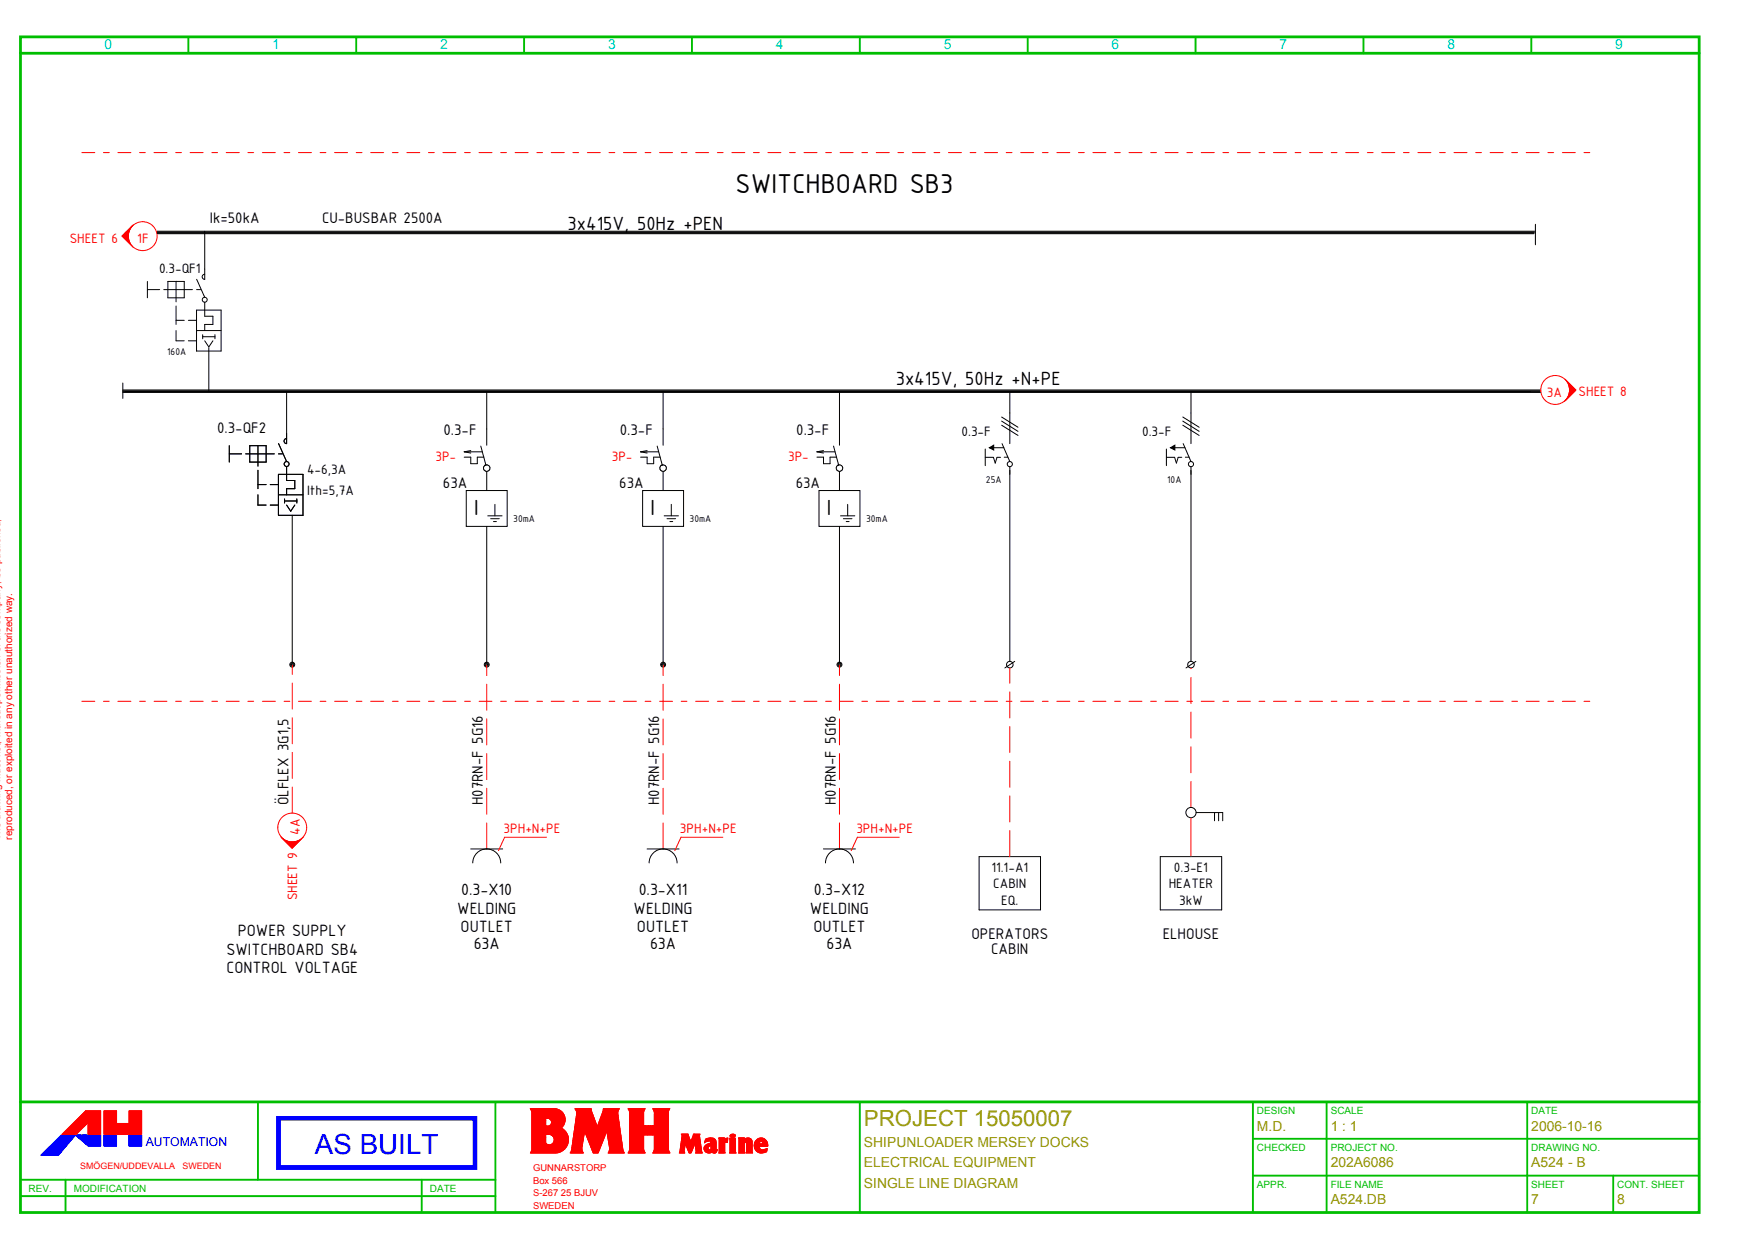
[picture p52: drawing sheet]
<svg xmlns="http://www.w3.org/2000/svg" width="426mm" height="301mm" viewBox="0 0 426 301" stroke-linecap="round" stroke-linejoin="round" font-family="sans-serif">
<defs><g id="words">
<text font-size="7.2" x="179.7" y="47.2">SWITCHBOARD SB3</text>
<text font-size="6.8" fill="#00f" x="76.9" y="281.8">AS BUILT</text>
<g font-size="5.8">
<text x="115.8" y="125.8">I</text>
<text x="158.9" y="125.8">I</text>
<text x="202" y="125.8">I</text>
</g>
<text font-size="5.4" fill="#969600" x="211" y="275">PROJECT 15050007</text>
<g font-size="5">
<text x="138.6" y="56.1">3x415V, 50Hz +PEN</text>
<text x="218.8" y="94">3x415V, 50Hz +N+PE</text>
</g>
<g font-size="4.3">
<text x="112.6" y="218.5">0.3‐X10</text>
<text x="156" y="218.5">0.3‐X11</text>
<text x="198.8" y="218.5">0.3‐X12</text>
<text x="111.7" y="223.2">WELDING</text>
<text x="112.5" y="227.4">OUTLET</text>
<text x="154.7" y="223.2">WELDING</text>
<text x="155.6" y="227.4">OUTLET</text>
<text x="197.8" y="223.2">WELDING</text>
<text x="198.7" y="227.4">OUTLET</text>
<text x="55.3" y="233.2">SWITCHBOARD SB4</text>
<text x="58.1" y="228.5">POWER SUPPLY</text>
<text x="115.7" y="231.7">63A</text>
<text x="158.8" y="231.7">63A</text>
<text x="201.8" y="231.7">63A</text>
<text x="55.3" y="237.4">CONTROL VOLTAGE</text>
</g>
<g font-size="4">
<text x="51.3" y="54.4">Ik=50kA</text>
<text x="78.6" y="54.4">CU‐BUSBAR 2500A</text>
<text x="53" y="105.8">0.3‐QF2</text>
<text x="108.3" y="106.1">0.3‐F</text>
<text x="151.4" y="106.1">0.3‐F</text>
<text x="194.5" y="106.1">0.3‐F</text>
<text x="108.2" y="119.1">63A</text>
<text x="151.3" y="119.1">63A</text>
<text x="194.3" y="119.1">63A</text>
<text x="70.4" y="196.6" transform="rotate(-90 70.4 196.6)">ÖLFLEX 3G1,5</text>
<text x="117.9" y="196.6" transform="rotate(-90 117.9 196.6)">H07RN‐F 5G16</text>
<text x="161" y="196.6" transform="rotate(-90 161 196.6)">H07RN‐F 5G16</text>
<text x="204.1" y="196.6" transform="rotate(-90 204.1 196.6)">H07RN‐F 5G16</text>
<text x="237.2" y="229.1">OPERATORS</text>
<text x="242.1" y="232.9">CABIN</text>
<text x="284" y="229.1">ELHOUSE</text>
</g>
<g font-size="3.6" fill="#f00">
<text x="17" y="59.3">SHEET 6</text>
<text x="33.5" y="59.3">1F</text>
<text x="377.8" y="97">3A</text>
<text x="385.5" y="96.6">SHEET 8</text>
<text x="106.3" y="112.6">3P‐</text>
<text x="149.4" y="112.6">3P‐</text>
<text x="192.5" y="112.6">3P‐</text>
<text x="73.3" y="203.8" transform="rotate(-90 73.3 203.8)">4A</text>
<text x="123" y="203.4">3PH+N+PE</text>
<text x="166.1" y="203.4">3PH+N+PE</text>
<text x="209.2" y="203.4">3PH+N+PE</text>
<text x="72.6" y="219.8" transform="rotate(-90 72.6 219.8)">SHEET 9</text>
</g>
<g font-size="3.6">
<text x="38.8" y="66.7">0.3‐QF1</text>
<text x="234.8" y="106.5">0.3‐F</text>
<text x="279" y="106.5">0.3‐F</text>
<text x="75" y="115.8">4‐6,3A</text>
<text x="75" y="120.8">Ith=5,7A</text>
<text x="242.1" y="212.9">11.1‐A1</text>
<text x="286.7" y="212.9">0.3‐E1</text>
<text x="242.6" y="216.9">CABIN</text>
<text x="244.6" y="220.9">EQ.</text>
<text x="285.4" y="216.9">HEATER</text>
<text x="288" y="220.9">3kW</text>
</g>
<g font-size="3.4" fill="#00d2d2">
<text x="25.5" y="12">0</text>
<text x="66.5" y="12">1</text>
<text x="107.5" y="12">2</text>
<text x="148.5" y="12">3</text>
<text x="189.5" y="12">4</text>
<text x="230.5" y="12">5</text>
<text x="271.5" y="12">6</text>
<text x="312.5" y="12">7</text>
<text x="353.5" y="12">8</text>
<text x="394.5" y="12">9</text>
</g>
<g font-size="3.4" fill="#969600">
<text x="211" y="280">SHIPUNLOADER MERSEY DOCKS</text>
<text x="307" y="276">M.D.</text>
<text x="325" y="276">1 : 1</text>
<text x="374" y="276">2006­10­16</text>
<text x="211" y="285">ELECTRICAL EQUIPMENT</text>
<text x="325" y="285">202A6086</text>
<text x="374" y="285">A524 ­ B</text>
<text x="211" y="290">SINGLE LINE DIAGRAM</text>
<text x="325" y="294">A524.DB</text>
<text x="374" y="294">7</text>
<text x="395" y="294">8</text>
</g>
<text font-size="3" fill="#00f" x="35.6" y="279.7">AUTOMATION</text>
<g font-size="2.6">
<text x="40.8" y="86.7">160A</text>
<text x="240.8" y="117.9">25A</text>
<text x="285.1" y="117.9">10A</text>
<text x="125.4" y="127.5">30mA</text>
<text x="168.4" y="127.5">30mA</text>
<text x="211.5" y="127.5">30mA</text>
</g>
<g font-size="2.4" fill="#f00">
<text x="0" y="205" transform="rotate(-90 0 205)">The drawing must not, without permission of the company, be published,</text>
<text x="3" y="205" transform="rotate(-90 3 205)">reproduced, or exploited in any other unauthorized way.</text>
</g>
<g font-size="2.4" fill="#00be00">
<text x="307" y="272">DESIGN</text>
<text x="325" y="272">SCALE</text>
<text x="374" y="272">DATE</text>
<text x="307" y="281">CHECKED</text>
<text x="325" y="281">PROJECT NO.</text>
<text x="374" y="281">DRAWING NO.</text>
<text x="7" y="291">REV.</text>
<text x="18" y="291">MODIFICATION</text>
<text x="105" y="291">DATE</text>
<text x="307" y="290">APPR.</text>
<text x="325" y="290">FILE NAME</text>
<text x="374" y="290">SHEET</text>
<text x="395" y="290">CONT. SHEET</text>
</g>
<g font-size="2.3" fill="#f00">
<text x="130.2" y="286">GUNNARSTORP</text>
<text x="130.2" y="289">Box 566</text>
<text x="130.2" y="292.1">S­267 25 BJUV</text>
<text x="130.2" y="295.2">SWEDEN</text>
</g>
<g font-size="2.2" fill="#f00">
<text x="19.6" y="285.4">SMÖGEN/UDDEVALLA</text>
<text x="44.6" y="285.4">SWEDEN</text>
</g>
</g></defs>
<path d="M5 9h410v287h-410zM5 13h410M5 269h410" fill="none" stroke="#00be00" stroke-width=".68"/>
<g fill="none" stroke="#00be00" stroke-width=".46">
<path d="M46 9v4M87 9v4M128 9v4M169 9v4M210 9v4M251 9v4M292 9v4M333 9v4M374 9v4M63 269v19M121 269v27M210 269v27"/>
<path d="M306 269v27M306 278h109M324 269v27M373 269v27M5 288h116M5 292h116M16 288v8M103 288v8M306 287h109M394 287v9"/>
</g>
<g fill="none" stroke="#00f" stroke-width=".24">
<path d="M12.2 279.8l-2.2 2.2M15 277.1l-4.9 4.9M15.1 277.1l-4.9 4.9M15.2 277.1l-4.9 4.9M15.3 277.1l-4.9 4.9M15.4 277.1l-4.9 4.9M15.4 277.1l-4.8 4.9M15.5 277.1l-4.9 4.9M15.6 277.1l-4.9 4.9M15.7 277.1l-4.9 4.9M15.8 277.1l-4.9 4.9M15.9 277.1l-4.9 4.9"/>
<path d="M16 277.1l-4.9 4.9M16.1 277.1l-4.9 4.9M16.1 277.1l-4.8 4.9M16.2 277.1l-4.8 4.9M16.3 277.1l-4.9 4.9M16.4 279.5l-2.5 2.5M16.4 277.1l-4.9 4.9M16.5 277.1l-4.9 4.9M16.6 277.1l-4.9 4.9M16.7 277.1l-4.9 4.9M16.8 277.1l-4.9 4.9M16.9 277.1l-4.9 4.9"/>
<path d="M16.9 278.9l-3.1 3.1M16.9 277.1l-4.8 4.9M17 277.1l-4.9 4.9M17.1 277.1l-4.9 4.9M17.2 277.1l-4.9 4.9M17.3 277.1l-4.9 4.9M17.4 278.4l-3.7 3.6M17.4 277.1l-4.9 4.9M17.5 277.1l-4.9 4.9M17.6 277.1l-4.9 4.9M17.7 277.1l-4.9 4.9M17.7 277.1l-4.8 4.9"/>
<path d="M17.8 277.1l-4.9 4.9M17.9 277.8l-4.2 4.2M17.9 277.1l-4.9 4.9M18 277.1l-4.9 4.9M18.1 277.1l-4.9 4.9M18.2 277.1l-4.9 4.9M18.3 277.1l-4.9 4.9M18.3 277.2l-4.7 4.8M18.4 277.1l-4.9 4.9M18.4 277.1l-4.1 4.9M18.4 277.1l3.1 2.7h3.1v-2.7M18.4 277.1h.1"/>
<path d="M18.5 277.1v.1M18.6 277.1l-.1 .1M18.7 277.1l-.1 .1M18.8 277.1l-.2 .2M18.9 277.1l-.2 .2M19 277.1l-.3 .3 .4-.3M19.2 277.1l-.4 .3M19.2 277.1l-.3 .4M19.3 277.1l-.4 .4M19.4 277.1l-.4 .5M19.5 277.1l-.5 .5M19.6 277.1l-.5 .6"/>
<path d="M19.7 277.1l-.6 .6M19.8 277.1l-.6 .6 .7-.6M19.9 277.1l-.7 .7M20 277.1l-.7 .8M20.1 277.1l-.8 .8M20.2 277.1l-.8 .8M20.3 277.1l-.9 .9M20.4 277.1l-.9 .9M20.5 277.1l-1 1M20.6 277.1l-1 1M20.7 277.1l-1.1 1M20.7 277.1l-1 1.1"/>
<path d="M20.8 277.1l-1.1 1.1M20.9 277.1l-1.1 1.2M21 277.1l-1.2 1.2M21.1 277.1l-1.2 1.2M21.2 277.1l-1.3 1.3M21.3 277.1l-1.3 1.3M21.4 277.1l-1.4 1.4M21.5 277.1l-1.4 1.4M21.6 277.1l-1.4 1.5M21.7 277.1l-1.5 1.5M21.8 277.1l-1.5 1.6M21.9 277.1l-1.6 1.6"/>
<path d="M22 277.1l-1.7 1.7M22.1 277.1l-1.7 1.7M22.2 277.1l-1.8 1.7M22.2 277.1l-1.7 1.8M22.3 277.1l-1.8 1.8M22.4 277.1l-1.8 1.9M22.5 277.1l-1.9 1.9M22.6 277.1l-1.9 1.9M22.7 277.1l-2 2M22.8 277.1l-2 2M22.9 277.1l-2.1 2.1M23 277.1l-2.1 2.1"/>
<path d="M23.1 277.1l-2.1 2.2M23.2 277.1l-2.2 2.2M23.3 277.1l-2.2 2.3M23.4 277.1l-2.3 2.3M23.5 277.1l-2.3 2.3 2.4-2.3M23.7 277.1l-2.4 2.4M23.7 277.1l-2.4 2.5M23.8 277.1l-2.5 2.5M23.9 277.1l-2.5 2.5M24 277.1l-2.6 2.6M24.1 277.1l-2.6 2.6M24.2 277.1l-2.6 2.7"/>
<path d="M24.3 277.1l-2.7 2.7M24.4 277.1l-2.7 2.7M24.5 277.1l-2.7 2.7M24.5 277.1l-2.6 2.7M24.6 277.1h-9.7l-4.9 4.9M24.6 277.2l-2.6 2.6M24.6 277.3l-2.5 2.5M24.6 277.3l-2.4 2.5M24.6 277.4l-2.3 2.4M24.6 277.5l-2.2 2.3M24.6 277.6l-2.2 2.2M24.6 277.7l-2.1 2.1"/>
<path d="M24.6 277.8l-2 2M24.6 277.9l-1.9 1.9M24.6 278l-1.8 1.8M24.6 278l-1.7 1.8M24.6 278.1l-1.6 1.7M24.6 278.2l-1.5 1.6M24.6 278.3l-1.5 1.5M24.6 278.4l-1.4 1.4M24.6 278.5l-1.3 1.3M24.6 278.6l-1.2 1.2M24.6 278.7l-1.1 1.1M24.6 278.8l-1 1"/>
<path d="M24.6 278.8l-.9 1M24.6 278.9l-.8 .9M24.6 279l-.7 .8M24.6 279.1l-.7 .7M24.6 279.2l-.6 .6M24.6 279.3l-.5 .5M24.6 279.4l-.4 .4M24.6 279.5l-.3 .3M24.6 279.5l-.2 .3M24.6 279.6l-.1 .2M24.6 279.7v.1M25.4 277.1h3.1"/>
<path d="M25.4 277.1v2.7h3.1M25.4 277.1h.1M25.5 277.1l-.1 .1M25.6 277.1l-.2 .2M25.7 277.1l-.3 .3M25.8 277.1l-.4 .4M25.9 277.1l-.5 .5M26 277.1l-.6 .6M26 277.1l-.6 .7M26.1 277.1l-.7 .7M26.2 277.1l-.8 .8M26.3 277.1l-.9 .9"/>
<path d="M26.4 277.1l-1 1M26.5 277.1l-1.1 1.1M26.6 277.1l-1.2 1.2M26.7 277.1l-1.3 1.3M26.8 277.1l-1.4 1.4M26.8 277.1l-1.4 1.5M26.9 277.1l-1.5 1.5M27 277.1l-1.6 1.6M27.1 277.1l-1.7 1.7M27.2 277.1l-1.8 1.8M27.3 277.1l-1.9 1.9M27.4 277.1l-2 2"/>
<path d="M27.5 277.1l-2.1 2.1M27.6 277.1l-2.2 2.2M27.6 277.1l-2.2 2.3M27.7 277.1l-2.3 2.3M27.8 277.1l-2.4 2.4M27.9 277.1l-2.5 2.5M28 277.1l-2.6 2.6M28.1 277.1l-2.7 2.7M28.2 277.1l-2.7 2.7M28.3 277.1l-2.7 2.7M28.3 277.1l-2.6 2.7M28.4 277.1l-2.6 2.7"/>
<path d="M28.5 277.2l-2.6 2.6M28.5 277.3l-2.5 2.5M28.5 277.3l-2.4 2.5M28.5 277.4l-2.3 2.4M28.5 277.5l-2.3 2.3M28.5 277.6l-2.2 2.2M28.5 277.7l-2.1 2.1M28.5 277.8l-2 2M28.5 277.9l-1.9 1.9M28.5 278l-1.8 1.8M28.5 278.1l-1.7 1.7M28.5 278.1l-1.6 1.7"/>
<path d="M28.5 278.2l-1.6 1.6M28.5 278.3l-1.5 1.5M28.5 278.4l-1.4 1.4M28.5 278.5l-1.3 1.3M28.5 278.6l-1.2 1.2M28.5 278.7l-1.1 1.1M28.5 278.8l-1 1M28.5 278.8l-.9 1M28.5 278.9l-.8 .9M28.5 279l-.8 .8M28.5 279.1l-.7 .7M28.5 279.2l-.6 .6"/>
<path d="M28.5 279.3l-.5 .5M28.5 279.4l-.4 .4M28.5 279.5l-.3 .3M28.5 279.6l-.2 .2M28.5 279.6l-.1 .2M28.5 279.7v.1M28.5 277.1v2.7M31.5 277.1h3.1v2.7h-3.1zM31.6 277.1l-.1 .1M31.7 277.1l-.2 .2M31.8 277.1l-.3 .3M31.9 277.1l-.4 .4"/>
<path d="M32 277.1l-.5 .5M32.1 277.1l-.6 .5M32.1 277.1l-.6 .6M32.2 277.1l-.7 .7M32.3 277.1l-.8 .8M32.4 277.1l-.9 .9M32.5 277.1l-1 1M32.6 277.1l-1.1 1.1M32.7 277.1l-1.2 1.2M32.8 277.1l-1.3 1.2M32.9 277.1l-1.4 1.3M32.9 277.1l-1.4 1.4"/>
<path d="M33 277.1l-1.5 1.5M33.1 277.1l-1.6 1.6M33.2 277.1l-1.7 1.7M33.3 277.1l-1.8 1.8M33.4 277.1l-1.9 1.9M33.5 277.1l-2 2M33.6 277.1l-2.1 2M33.6 277.1l-2.1 2.1M33.7 277.1l-2.2 2.2M33.8 277.1l-2.3 2.3M33.9 277.1l-2.4 2.4M34 277.1l-2.5 2.5"/>
<path d="M34.1 277.1l-2.6 2.6M34.2 277.1l-2.7 2.7M34.3 277.1l-2.7 2.7M34.4 277.1l-2.7 2.7M34.4 277.1l-2.6 2.7M34.5 277.1l-2.6 2.7M34.6 277.1l-2.6 2.7M34.6 277.2l-2.5 2.6M34.6 277.3l-2.4 2.5M34.6 277.4l-2.3 2.4M34.6 277.5l-2.3 2.3M34.6 277.6l-2.2 2.2"/>
<path d="M34.6 277.7l-2.1 2.1M34.6 277.8l-2 2M34.6 277.8l-1.9 2M34.6 277.9l-1.8 1.9M34.6 278l-1.7 1.8M34.6 278.1l-1.6 1.7M34.6 278.2l-1.6 1.6M34.6 278.3l-1.5 1.5M34.6 278.4l-1.4 1.4M34.6 278.5l-1.3 1.3M34.6 278.6l-1.2 1.2M34.6 278.6l-1.1 1.2"/>
<path d="M34.6 278.7l-1 1.1M34.6 278.8l-.9 1M34.6 278.9l-.8 .9M34.6 279l-.8 .8M34.6 279.1l-.7 .7M34.6 279.2l-.6 .6M34.6 279.3l-.5 .5M34.6 279.3l-.4 .5M34.6 279.4l-.3 .4M34.6 279.5l-.2 .3M34.6 279.6l-.1 .2M34.6 279.7l-.1 .1"/>
<path d="M10 282h4.3M14.5 281.8l-.2 .2M15 281.2l-.8 .8M15.4 280.6l-1.3 1.4M15.9 280.1l-1.9 1.9"/>
</g>
<g fill="none" stroke="#f00" stroke-width=".24">
<path d="M29.8 57.6l2.7 2.7M29.8 57.6l2.4 2.4M29.9 57.6l2 2M29.9 57.5l1.9 1.9M30 57.5l1.7 1.7M30 57.4l1.6 1.6M30.1 57.4l1.5 1.5M30.1 57.3l1.4 1.4M30.2 57.3l1.3 1.3M30.2 57.2l1.3 1.2M30.3 57.2l1.1 1.1M30.4 57l1 1"/>
<path d="M30.5 57l.9 .9M30.5 56.9l.9 .9M30.6 56.9l.8 .8M30.6 56.8l.8 .8M30.7 56.8l.7 .7M30.7 56.7l.7 .7M30.8 56.7l.6 .6M30.8 56.6l.6 .6M31 56.5l.4 .4M31 56.4l.5 .4M31.1 56.4l.4 .4M31.1 56.3l.4 .4"/>
<path d="M31.2 56.3l.3 .3M31.2 56.2l.3 .3M31.3 56.2l.3 .3M31.3 56.1l.3 .3M31.4 56.1l.2 .2M31.4 58.1l-1-1 1 1.1M31.4 57l-.5-.4 .5 .5M31.5 55.9l.2 .2M31.6 55.9l.1 .1M31.6 55.8l.2 .2M31.7 56.2l-.3-.2 .2 .2M31.7 55.8l.1 .1"/>
<path d="M31.7 55.7l.1 .1M31.8 55.7l.1 .1M31.8 55.6l.1 .1M31.9 55.6h.1M31.9 55.5l.1 .1M32.1 55.5h-.1M32.1 55.4h.1M32.1 55.3h.1M32.2 55.3h.1M32.2 55.2h.1M32.3 55.2h.1M32.3 55.1h.1"/>
<path d="M32.4 55.1h.1M32.4 55h.1M32.6 54.9l-2.8 2.7M382.2 92.5l2.7 2.7-2.8 2.8M382.3 97.8h.1M382.4 97.7h.1M382.4 97.6h.1M382.5 97.6h.1M382.5 92.9l2.4 2.3M382.5 97.5h.1M382.6 97.5h.1M382.6 97.4h.1"/>
<path d="M382.7 97.3v.1M382.7 97.3h.1M382.7 97.2l.1 .1M382.7 93.2l2.1 2.1M382.8 97.2h.1M382.8 97.1l.1 .1M382.9 97l.1 .1M382.9 93.5l1.9 1.8M382.9 96.9l.2 .1M383 96.8l.1 .2M383 93.7l1.7 1.7M383 96.8l.2 .1"/>
<path d="M383 96.7l.2 .2M383 96.6l.3 .2M383.1 93.8l1.6 1.6M383.1 96.5l.2 .3M383.1 96.5l.3 .2M383.1 94l1.5 1.5M383.1 96.4l.3 .3M383.1 96.3l.4 .3M383.2 94.1l1.4 1.4M383.2 96.2l.3 .4M383.2 96.2l.4 .3M383.2 94.3l1.3 1.3"/>
<path d="M383.2 96.1l.4 .4M383.2 94.4l1.3 1.2M383.2 96l.5 .4M383.2 95.9l.5 .5M383.3 94.5l1.1 1.2M383.3 95.8l.5 .5M383.3 94.7l1.1 1M383.3 94.8l1 1M383.3 95.7l.6 .5M383.3 95.6l.6 .6M383.3 94.9l1 .9M383.3 95.5l.7 .6"/>
<path d="M383.3 95l.9 .9M383.3 95.4l.7 .7M383.3 95.1l.9 .8M383.3 95.2l.8 .8M383.3 95.3l.8 .7M290.9 199.6v9.5M68.6 204.3l2.8 2.8M68.7 204.4v.1M68.8 204.5h.1M68.9 204.5h-.1M68.9 204.6h.1M69 204.6l-.1 .1"/>
<path d="M69 204.7h.1M69.1 204.7h-.1M69.1 204.8h.1M69.2 204.8h-.1M69.2 204.9h.1M69.3 204.9h-.1M69.4 204.9l-.1 .1M69.4 205h-.1M69.5 205l-.1 .1M69.6 205l-.2 .1M69.6 205.1l-.1 .1M69.7 205.1l-.2 .1"/>
<path d="M69.7 205.1l-.1 .2M69.8 205.2l-.2 .1M69.9 205.2l-.2 .2M70 205.2l-.3 .2M70 205.3l-.2 .2M70.1 205.3l-.3 .2M70.2 205.3l-.3 .3M70.3 205.3l-.4 .3M70.3 205.4l-.3 .3M70.4 205.4l-.4 .3M70.5 205.4l-.4 .4M70.6 205.4l-.5 .4"/>
<path d="M70.7 205.4l-.5 .5M70.7 205.5l-.5 .4M70.8 205.5l-.5 .5M70.9 205.5l-.6 .5M71 205.5l-.6 .6M71.1 205.5l-.7 .6M71.2 205.5l-.7 .7M71.3 205.5l-.8 .7M71.4 205.5l-.8 .8M71.5 205.5l-.9 .8M71.6 205.5l-.9 .9M71.7 205.5l-1 .9"/>
<path d="M71.8 205.5l-1 1M71.9 205.5l-1.1 1M72 205.4l-1.1 1.2M72.2 205.4l-1.3 1.2M72.3 205.4l-1.3 1.3M72.4 205.3l-1.4 1.4M72.6 205.3l-1.5 1.5M72.7 205.2l-1.6 1.6M72.9 205.2l-1.7 1.7M73.1 205.1l-1.9 1.8M73.3 204.9l-2 2.1M74 204.4l-2.7 2.6"/>
<path d="M133.5 204.4h-10.2l-1.6 3.3M176.5 204.4h-10.2l-1.5 3.3M219.6 204.4h-10.2l-1.5 3.3M15.1 276.9l5.8-5.7h3.7v5.7h-3.1v-2.8l-2.9 2.8zM20.9 271.2l-5.7 5.7M21 271.2l-5.7 5.7M21.1 271.2l-5.7 5.7M21.2 271.2l-5.7 5.7M21.3 271.2l-5.7 5.7M21.4 271.2l-5.8 5.7M21.5 271.2l-5.8 5.7M21.5 271.2l-5.7 5.7"/>
<path d="M21.6 271.2l-5.7 5.7M21.7 271.2l-5.7 5.7M21.8 271.2l-5.7 5.7M21.9 271.2l-5.7 5.7M22 271.2l-5.7 5.7M22.1 271.2l-5.7 5.7M22.2 271.2l-5.8 5.7M22.3 271.2l-5.8 5.7M22.3 271.2l-5.7 5.7M22.4 271.2l-5.7 5.7M22.5 271.2l-5.7 5.7M22.6 271.2l-5.7 5.7"/>
<path d="M22.7 271.2l-5.7 5.7M22.8 271.2l-5.7 5.7M22.9 271.2l-5.8 5.7M23 271.2l-5.8 5.7M23 271.2l-5.7 5.7M23.1 271.2l-5.7 5.7M23.2 271.2l-5.7 5.7M23.3 271.2l-5.7 5.7M23.4 271.2l-5.7 5.7M23.5 271.2l-5.7 5.7M23.6 271.2l-5.7 5.7M23.7 271.2l-5.8 5.7"/>
<path d="M23.8 271.2l-5.8 5.7M23.8 271.2l-5.7 5.7M23.9 271.2l-5.7 5.7M24 271.2l-5.7 5.7M24.1 271.2l-5.7 5.7M24.2 271.2l-5.7 5.7M24.3 271.2l-5.7 5.7M24.4 271.2l-4 4M24.5 271.2l-3 2.9M24.5 271.2l-3 3M24.6 271.2l-3.1 3.1M24.6 271.3l-3.1 3.1"/>
<path d="M24.6 271.4l-3.1 3.1M24.6 271.5l-3.1 3.1M24.6 271.6l-3.1 3.1M24.6 271.7l-3.1 3M24.6 271.8l-3.1 3M24.6 271.9l-3.1 3M24.6 271.9l-3.1 3.1M24.6 272l-3.1 3.1M24.6 272.1l-3.1 3.1M24.6 272.2l-3.1 3.1M24.6 272.3l-3.1 3.1M24.6 272.4l-3.1 3.1"/>
<path d="M24.6 272.5l-3.1 3M24.6 272.6l-3.1 3M24.6 272.7l-3.1 3M24.6 272.7l-3.1 3.1M24.6 272.8l-3.1 3.1M24.6 272.9l-3.1 3.1M24.6 273l-3.1 3.1M24.6 273.1l-3.1 3.1M24.6 273.2l-3.1 3.1M24.6 273.3l-3.1 3M24.6 273.4l-3.1 3M24.6 273.5l-3.1 3"/>
<path d="M24.6 273.5l-3.1 3.1M24.6 273.6l-3.1 3.1M24.6 273.7l-3.1 3.1M24.6 273.8l-3.1 3.1M24.6 273.9l-3 3M24.6 274l-2.9 2.9M24.6 274.1l-2.9 2.8M24.6 274.2l-2.8 2.7M24.6 274.2l-2.7 2.7M24.6 274.3l-2.6 2.6M24.6 274.4l-2.5 2.5M24.6 274.5l-2.4 2.4"/>
<path d="M24.6 274.6l-2.3 2.3M24.6 274.7l-2.2 2.2M24.6 274.8l-2.1 2.1M24.6 274.9l-2.1 2M24.6 275l-2 1.9M24.6 275l-1.9 1.9M24.6 275.1l-1.8 1.8M24.6 275.2l-1.7 1.7M24.6 275.3l-1.6 1.6M24.6 275.4l-1.5 1.5M24.6 275.5l-1.4 1.4M24.6 275.6l-1.4 1.3"/>
<path d="M24.6 275.7l-1.3 1.2M24.6 275.7l-1.2 1.2M24.6 275.8l-1.1 1.1M24.6 275.9l-1 1M24.6 276l-.9 .9M24.6 276.1l-.8 .8M24.6 276.2l-.7 .7M24.6 276.3l-.6 .6M24.6 276.4l-.6 .5M24.6 276.5l-.5 .4M24.6 276.5l-.4 .4M24.6 276.6l-.3 .3"/>
<path d="M24.6 276.7l-.2 .2M24.6 276.8l-.1 .1M24.6 276.9h.1M25.4 276.9h9.2M25.4 271.2h3.1M25.4 271.2v5.7M25.4 271.2h.1M25.5 271.2l-.1 .1M25.6 271.2l-.2 .2M25.7 271.2l-.3 .3M25.8 271.2l-.4 .4M25.9 271.2l-.5 .5"/>
<path d="M26 271.2l-.6 .5M26 271.2l-.6 .6M26.1 271.2l-.7 .7M26.2 271.2l-.8 .8M26.3 271.2l-.9 .9M26.4 271.2l-1 1M26.5 271.2l-1.1 1.1M26.6 271.2l-1.2 1.2M26.7 271.2l-1.3 1.3M26.8 271.2l-1.4 1.3M26.8 271.2l-1.4 1.4M26.9 271.2l-1.5 1.5"/>
<path d="M27 271.2l-1.6 1.6M27.1 271.2l-1.7 1.7M27.2 271.2l-1.8 1.8M27.3 271.2l-1.9 1.9M27.4 271.2l-2 2M27.5 271.2l-2.1 2.1M27.6 271.2l-2.2 2.2M27.7 271.2l-2.3 2.3M27.8 271.2l-2.4 2.4M27.9 271.2l-2.5 2.5M28 271.2l-2.6 2.6M28.1 271.2l-2.7 2.7"/>
<path d="M28.2 271.2l-2.8 2.8M28.3 271.2l-2.9 2.8M28.3 271.2l-2.9 2.9M28.4 271.2l-3 3M28.5 271.2l-3.1 3.1M28.5 271.3l-3.1 3.1M28.5 271.4l-3.1 3.1M28.5 271.5l-3.1 3.1M28.5 271.6l-3.1 3.1M28.5 271.8l-3.1 3M28.5 271.9l-3.1 3M28.5 272l-3.1 3"/>
<path d="M28.5 272l-3.1 3.1M28.5 272.1l-3.1 3.1M28.5 272.2l-3.1 3.1M28.5 272.3l-3.1 3.1M28.5 272.4l-3.1 3.1M28.5 272.5l-3.1 3M28.5 272.6l-3.1 3M28.5 272.7l-3.1 3M28.5 272.7l-3.1 3.1M28.5 272.8l-3.1 3.1M28.5 272.9l-3.1 3.1M28.5 273l-3.1 3.1"/>
<path d="M28.5 271.7l-3.1 3.1M28.5 273.1l-3.1 3.1M28.5 273.2l-3.1 3.1M28.5 273.3l-3.1 3M28.5 273.4l-3.1 3M28.5 273.5l-3.1 3M28.5 273.5l-3.1 3.1M28.5 273.6l-3.1 3.1M28.5 273.7l-3.1 3.1M28.5 273.8l-3.1 3.1M28.5 273.9l-3 3M28.5 274l-3 2.9"/>
<path d="M28.5 274.1l-2.9 2.8M28.5 274.2l-2.8 2.7M28.5 274.3l-2.7 2.6M28.5 271.2v3.1M28.5 274.3l-2.6 2.6M28.6 274.3l-2.6 2.6M28.7 274.3l-2.6 2.6M28.8 274.3l-2.6 2.6M28.9 274.3l-2.6 2.6M29 274.3l-2.7 2.6M29.1 274.3l-2.7 2.6M29.2 274.3l-2.7 2.6"/>
<path d="M29.3 274.3l-2.7 2.6M29.3 274.3l-2.6 2.6M29.4 274.3l-2.6 2.6M29.5 274.3l-2.6 2.6M29.6 274.3l-2.6 2.6M29.7 274.3l-2.7 2.6M29.8 274.3l-2.7 2.6M29.9 274.3l-2.7 2.6M30 274.3l-2.7 2.6M30 274.3l-2.6 2.6M30.1 274.3l-2.6 2.6M30.2 274.3l-2.6 2.6"/>
<path d="M30.3 274.3l-2.6 2.6M30.4 274.3l-2.6 2.6M30.5 274.3l-2.7 2.6M30.6 274.3l-2.7 2.6M30.7 274.3l-2.7 2.6M30.8 274.3l-2.7 2.6M30.8 274.3l-2.6 2.6M30.9 274.3l-2.6 2.6M31 274.3l-2.6 2.6M31.1 274.3l-2.6 2.6M31.2 274.3l-2.7 2.6M31.3 274.3l-2.7 2.6"/>
<path d="M31.4 274.3l-2.7 2.6M31.5 274.3l-2.7 2.6M31.6 271.2l-.1 .1M31.7 271.2l-.2 .2M31.8 271.2l-.3 .3M31.9 271.2l-.4 .3M32 271.2l-.5 .4M32.1 271.2l-.6 .5M32.1 271.2l-.6 .6M32.2 271.2l-.7 .7M32.3 271.2l-.8 .8M32.4 271.2l-.9 .9"/>
<path d="M32.5 271.2l-1 1M32.6 271.2l-1.1 1M32.7 271.2l-1.2 1.1M32.8 271.2l-1.3 1.2M32.8 271.2l-1.3 1.3M32.9 271.2l-1.4 1.4M33 271.2l-1.5 1.5M33.1 271.2l-1.6 1.6M33.2 271.2l-1.7 1.7M33.3 271.2l-1.8 1.8M33.4 271.2l-1.9 1.8M33.5 271.2l-2 1.9"/>
<path d="M33.6 271.2l-2.1 2M33.6 271.2l-2.1 2.1M33.7 271.2l-2.2 2.2M33.8 271.2l-2.3 2.3M33.9 271.2l-2.4 2.4M34 271.2l-2.5 2.5M34.1 271.2l-2.6 2.5M34.2 271.2l-2.7 2.6M34.3 271.2l-2.8 2.7M34.4 271.2l-2.9 2.8M34.4 271.2l-2.9 2.9M34.5 271.2l-3 3"/>
<path d="M34.6 271.2h-3.1v3.1h-3M34.6 271.2l-5.7 5.7M34.6 271.3l-5.6 5.6M34.6 271.4l-5.5 5.5M34.6 271.5l-5.4 5.4M34.6 271.6l-5.3 5.3M34.6 271.7l-5.3 5.2M34.6 271.7l-5.2 5.2M34.6 271.8l-5.1 5.1M34.6 271.9l-5 5M34.6 272l-4.9 4.9M34.6 272.1l-4.8 4.8"/>
<path d="M34.6 272.2l-4.7 4.7M34.6 272.3l-4.6 4.6M34.6 272.4l-4.5 4.5M34.6 272.5l-4.5 4.4M34.6 272.5l-4.4 4.4M34.6 272.6l-4.3 4.3M34.6 272.7l-4.2 4.2M34.6 272.8l-4.1 4.1M34.6 272.9l-4 4M34.6 273l-3.9 3.9M34.6 273.1l-3.8 3.8M34.6 273.2l-3.8 3.7"/>
<path d="M34.6 273.2l-3.7 3.7M34.6 273.3l-3.6 3.6M34.6 273.4l-3.5 3.5M34.6 273.5l-3.4 3.4M34.6 273.6l-3.3 3.3M34.6 273.7l-3.2 3.2M34.6 273.8l-3.1 3.1M34.6 273.9l-3 3M34.6 274l-3 2.9M34.6 274l-2.9 2.9M34.6 274.1l-2.8 2.8M34.6 274.2l-2.7 2.7"/>
<path d="M34.6 274.3l-2.6 2.6M34.6 274.4l-2.5 2.5M34.6 274.5l-2.4 2.4M34.6 274.6l-2.3 2.3M34.6 274.7l-2.2 2.2M34.6 274.8l-2.1 2.1M34.6 274.9l-2 2M34.6 275l-1.9 1.9M34.6 275.1l-1.8 1.8M34.6 275.2l-1.7 1.7M34.6 275.3l-1.6 1.6M34.6 275.4l-1.5 1.5"/>
<path d="M34.6 275.5l-1.5 1.4M34.6 275.5l-1.4 1.4M34.6 275.6l-1.3 1.3M34.6 275.7l-1.2 1.2M34.6 275.8l-1.1 1.1M34.6 275.9l-1 1M34.6 276l-.9 .9M34.6 276.1l-.8 .8M34.6 276.2l-.7 .7M34.6 276.3l-.7 .6M34.6 276.3l-.6 .6M34.6 276.4l-.5 .5"/>
<path d="M34.6 276.5l-.4 .4M34.6 276.6l-.3 .3M34.6 276.7l-.2 .2M34.6 276.8l-.1 .1M34.6 276.9h.1M34.6 271.2v5.7M129.5 270.6h.1M129.7 270.6h-.1M129.8 270.6l-.2 .2M129.9 279.2l7.5-7.6-7.5 7.7M129.9 280l7.8-7.9-7.8 7.9M129.9 278.4l3.5-3.6-3.5 3.7"/>
<path d="M129.9 270.6l-.2 .3 .3-.3M130.1 270.6l-.4 .4M130.2 270.6l-.4 .5M130.3 270.6l-.5 .6M130.4 270.6l-.6 .6M130.5 270.6l-.7 .7M130.6 270.6l-.8 .7M130.6 270.6l-.7 .8M130.8 270.6l-.9 .9M130.8 270.6l-.9 1M130.9 270.6l-1 1.1M131 270.6l-1.1 1.1"/>
<path d="M131.1 270.6l-1.2 1.3M131.2 270.6l-1.3 1.4M131.3 270.6l-1.4 1.4M131.3 270.6l-1.4 1.5M131.4 270.6l-1.5 1.6M131.6 270.6l-1.7 1.7M131.6 270.6l-1.7 1.8M131.7 270.6l-1.8 1.9M131.8 270.6l-1.9 1.9M131.8 270.6l-1.9 2M132 270.6l-2.1 2.1M132.1 270.6l-2.2 2.2"/>
<path d="M132.1 270.6l-2.2 2.3M132.2 270.6l-2.3 2.4M132.3 270.6l-2.4 2.4M132.4 270.6l-2.5 2.6M132.5 270.6l-2.6 2.6M132.6 270.6l-2.7 2.7M132.6 270.6l-2.7 2.8M132.7 270.6l-2.8 2.9M132.8 270.6l-2.9 3M132.9 270.6l-3 3.1M133 270.6l-3.1 3.1M133.1 270.6l-3.2 3.2"/>
<path d="M133.1 270.6l-3.2 3.3M133.3 270.6l-3.4 3.4M133.3 278.5l-3 3M133.3 278.6l-2.9 2.9M133.3 278.7l-2.8 2.8M133.3 279l-2.5 2.5M133.3 278.2l-3.3 3.3M133.3 278.3l-3.2 3.2M133.3 278.4l-3.1 3.1M133.3 278.8l-2.7 2.7M133.3 278.9l-2.6 2.6M133.3 277.6l-3.8 3.9"/>
<path d="M133.3 277.8l-3.7 3.7M133.3 277.9l-3.6 3.6M133.3 277.5l-3.6 3.6M133.3 277.4l-3.5 3.5M133.3 277.4l-3.5 3.4M133.3 277.1l-3.4 3.5M133.3 278.1l-3.4 3.4M133.3 277.1l-3.4 3.4M133.3 273.2l-3.4 3.4M133.3 273.3l-3.4 3.4M133.3 273.4l-3.4 3.4M133.3 273.5l-3.4 3.5"/>
<path d="M133.3 273.6l-3.4 3.4M133.3 273.7l-3.4 3.4M133.3 273.8l-3.4 3.4M133.3 273.8l-3.4 3.5M133.3 274l-3.4 3.4M133.3 274.1l-3.4 3.4M133.3 274.2l-3.4 3.4M133.3 274.3l-3.4 3.5M133.3 274.4l-3.4 3.4M133.3 274.5l-3.4 3.4M133.3 274.6l-3.4 3.4M133.3 274.7l-3.4 3.5"/>
<path d="M133.3 277.6l-3.6 3.6M133.3 278l-3.5 3.5M133.3 277.2l-3.5 3.5M133.3 279.1l-2.4 2.4M133.3 274.8l-3.4 3.5M133.3 270.6l-3.4 3.5M133.4 279.1l-2.4 2.4M133.4 274.8l-3.5 3.5M133.4 270.6l-3.5 3.6M133.4 279.2l-2.3 2.3M133.5 279.2l-2.3 2.3M133.5 270.6l-3.6 3.6"/>
<path d="M133.5 279.3l-2.2 2.2M133.6 279.3l-2.2 2.2M133.6 274.9l-3.7 3.7M133.6 270.6l-3.7 3.8M133.7 274.9l-3.8 3.8M133.7 270.6l-3.8 3.9M133.7 279.4l-2.2 2.1M133.8 274.9l-3.9 3.9M133.8 279.4l-2.1 2.1M133.8 270.6l-3.9 3.9M133.8 270.6l-3.9 4M133.9 274.9l-4 4"/>
<path d="M133.9 270.6l-4 4.1M134.1 279.5l-2.2 2M134.1 270.6l-4.2 4.2M134.1 274.8l-4.2 4.2M134.1 279.5l-2 2M134.1 270.6l-4.2 4.3M134.2 279.5l-2 2M134.2 270.6l-4.3 4.4M134.3 279.4l-2.1 2.1M134.3 270.6l-4.4 4.4M134.3 274.7l-4.4 4.4M134.4 270.6l-4.5 4.5"/>
<path d="M134.4 279.4l-2.1 2.1M134.5 270.6l-4.6 4.6M134.6 279.4l-2.2 2.1M134.6 270.6l-4.7 4.7M134.6 273.6l2.4-2.4-2.4 2.5M134.6 270.6l-4.7 4.8M134.7 279.3l-2.2 2.2M134.7 270.6l-4.8 4.9M134.8 270.6l-4.9 4.9M134.9 270.6l-5 5.1M135 270.6l-5.1 5.1M135.1 270.6l-5.2 5.2"/>
<path d="M135.1 278.9l2.9-2.9-5.4 5.5M135.1 270.6l-5.2 5.3M135.2 270.6l-5.3 5.4M135.3 277.8l2.2-2.2-2.2 2.3M135.4 270.6l-5.5 5.5M135.4 270.6l-5.5 5.6M135.5 270.6l-5.6 5.6M135.6 270.6l-5.7 5.7M135.6 270.7l-5.7 5.7M135.8 270.7l-5.9 5.8M135.8 270.7l-2.3 2.3M135.9 270.7l-2.4 2.3"/>
<path d="M135.9 270.7l-2.3 2.3M136 270.7l-2.3 2.3M136.1 270.7l-2.3 2.3M136.2 270.8l-2.3 2.2M136.3 270.8l-2.3 2.3M136.4 270.8l-2.3 2.3M136.4 270.9l-2.2 2.2M136.5 270.9l-2.3 2.2M136.5 270.9l-2.2 2.3 2.3-2.3M136.7 271l-2.4 2.2M136.7 271l-2.3 2.3M136.8 271.1l-2.3 2.3"/>
<path d="M136.9 271.1l-2.3 2.4M137 271.2l-2.4 2.4M137.1 271.3l-2.5 2.4M137.2 271.3l-2.5 2.5M137.2 271.4l-2.5 2.5M137.2 275.4l-2.1 2.1M137.2 271.4l-2.5 2.6M137.3 275.5l-2.1 2.1M137.3 271.4l-2.6 2.6M137.3 271.5l-2.6 2.6M137.3 271.5l-2.7 2.8M137.4 275.5l-2.2 2.2"/>
<path d="M137.4 275.1l-2.3 2.3M137.4 271.6l-2.9 2.9M137.5 271.7l-7.6 7.6M137.5 271.8l-7.6 7.7M137.6 275.7l-2.3 2.2M137.6 271.8l-7.7 7.7M137.6 275.7l-2.3 2.3M137.6 274.8l-2.6 2.6M137.6 271.9l-7.7 7.7M137.6 271.9l-7.7 7.8M137.7 272l-7.8 7.8M137.7 274.6l-2.7 2.8"/>
<path d="M137.7 275.8l-2.4 2.4M137.7 272.1l-7.8 7.8M137.8 275.8l-2.5 2.5M137.8 275.9l-2.5 2.4M137.8 272.2l-7.9 7.9M137.8 272.3l-7.9 8M137.8 275.9l-2.5 2.5M137.8 274.4l-2.9 2.9M137.9 275.9l-2.6 2.6M137.9 274.3l-3 3M137.9 272.5l-4.5 4.5M137.9 272.5l-4.4 4.5"/>
<path d="M137.9 274.2l-3 3M137.9 272.6l-4.4 4.4M137.9 276l-2.7 2.7M138 274.1l-3.2 3.1M138 272.7l-4.3 4.3M138 274l-3.2 3.2M138 272.8l-4.2 4.2M138 272.9l-4.1 4.1M138 272.9l-4 4.1M138 273.8l-3.3 3.3M138 273.7l-3.4 3.4M138 273l-3.9 4"/>
<path d="M138 273.6l-3.4 3.5M138 273.1l-3.8 3.9M138 273.5l-3.5 3.5M138 273.2l-3.8 3.8M138 276.1l-5.3 5.4M138 273.2l-3.7 3.8M138 273.3l-3.6 3.7M138.1 276.1l-5.4 5.4M138.1 276.2l-5.3 5.3M138.2 276.3l-5.1 5.2M138.3 276.4l-5.1 5.1M138.4 276.6l-4.9 4.9"/>
<path d="M138.4 279.9l-1.1 1.1M138.4 276.7l-4.8 4.8M138.5 276.7l-4.8 4.8M138.5 279.7l-1.4 1.4M138.5 276.8l-4.7 4.7M138.5 276.8l-4.6 4.7M138.6 276.9l-4.6 4.6M138.6 279.6l-1.6 1.6M138.6 277l-4.4 4.5M138.6 277.1l-4.4 4.4M138.7 277.1l-4.4 4.4M138.7 279.4l-2 1.9"/>
<path d="M138.7 277.2l-4.3 4.3M138.7 277.2l-4.2 4.3M138.7 279.2l-2.1 2.1M138.7 277.4l-4.1 4.1M138.7 279.1l-2.2 2.3M138.7 277.4l-4 4.1M138.8 277.5l-4.1 4M138.8 279l-2.4 2.4M138.8 277.5l-4 4M138.8 278.9l-2.5 2.5M138.8 277.6l-3.9 3.9M138.8 277.7l-3.8 3.8"/>
<path d="M138.8 278.8l-2.7 2.6M138.8 277.8l-3.7 3.7M138.8 278.7l-2.7 2.8M138.8 277.8l-3.6 3.7M138.8 277.9l-3.6 3.6M138.8 278.6l-2.8 2.9M138.8 278l-3.5 3.5M138.8 278.5l-2.9 3M138.9 278.1l-3.4 3.4M138.9 278.4l-3.2 3.1M138.9 278.2l-3.4 3.3M138.9 278.3l-3.2 3.2"/>
<path d="M138.9 278.2l-3.3 3.3M140.1 277.1l4.8-4.8-4.8 4.9M140.3 275.9l4.3-4.3-4.3 4.4M140.4 270.6v.1M140.5 270.6l-.1 .1M140.6 270.6l-.1 .1M140.7 270.6l-.2 .2M140.8 270.6l-.2 .3M140.9 270.6l-.3 .3M141 270.6l-.4 .4 .3-.4M141.1 270.6l-.4 .4M141.2 270.6l-.5 .5"/>
<path d="M141.3 270.6l-.6 .6 .7-.6M141.4 270.6l-.6 .7M141.5 270.6l-.7 .8M141.7 270.6l-.9 .9M141.8 270.6l-1 1M141.9 270.6l-1.1 1.1M142.1 270.6l-1.3 1.3M142.2 270.6l-1.4 1.4M142.2 280l-1.5 1.5M142.2 279.9l-1.6 1.6M142.2 279.8l-1.7 1.7M142.2 279.7l-1.7 1.8"/>
<path d="M142.2 270.6l-1.4 1.5M142.2 279.6l-1.9 1.9M142.3 279.5l-2 2M142.3 279.4l-2.1 2.1M142.3 279.3l-2.2 2.2M142.3 270.6l-1.5 1.5M142.3 279.2l-2.3 2.3M142.3 279.1l-2.4 2.4M142.3 279l-2.5 2.5M142.4 278.9l-2.6 2.6M142.4 278.8l-2.7 2.7M142.4 278.7l-2.8 2.8"/>
<path d="M142.4 278.5l-2.9 3M142.4 278.5l-3 3M142.4 270.6l-1.6 1.7M142.4 278.4l-3.1 3.1M142.5 278.3l-3.2 3.2M142.5 278.1l-3.2 3.3M142.5 278l-3 3.1M142.5 277.9l-3 3M142.5 270.6l-1.7 1.8M142.5 277.9l-2.9 2.9M142.5 277.8l-2.9 2.9M142.6 277.6l-3 3"/>
<path d="M142.6 277.5l-3 3M142.6 270.6l-1.9 1.9M142.6 277.4l-3 3M142.6 277.3l-3 3M142.6 277.3l-2.9 2.9M142.7 277.1l-3 3M142.7 270.6l-2 2M142.7 277l-3 3M142.7 276.9l-3 3M142.7 276.8l-3 3M142.7 276.7l-3 3M142.7 276.6l-3 3"/>
<path d="M142.8 276.5l-3 3M142.8 276.4l-3 3M142.8 276.3l-3 3M142.9 270.6l-2.2 2.2M142.9 270.6l-2.2 2.3M143 270.6l-2.3 2.4M143.1 270.6l-2.4 2.5M143.1 277l2.6-2.5-2.6 2.6M143.2 270.6l-2.5 2.5M143.3 270.6l-2.7 2.7M143.4 270.6l-2.8 2.8M143.4 270.6l-2.8 2.9"/>
<path d="M143.5 270.6l-2.9 3M143.6 270.6l-3 3M143.7 270.6l-3.1 3.2M143.8 270.6l-3.3 3.3M143.9 270.6l-3.4 3.4M143.9 270.6l-3.4 3.5M144 270.6l-3.5 3.5M144.2 270.6l-3.7 3.7M144.2 270.6l-3.7 3.8M144.3 270.6l-3.8 3.9M144.4 270.6l-3.9 4M144.4 270.7l-4 3.9"/>
<path d="M144.4 270.7l-4 4.1M144.4 270.9l-4 4M144.4 270.9l-4 4.1M144.4 271l-4 4.1M144.4 271.1l-4 4M144.4 271.1l-4.1 4.2M144.5 271.2l-4.2 4.2M144.5 271.3l-4.2 4.2M144.5 271.4l-4.2 4.2M144.5 271.4l-4.2 4.3M144.6 271.5l-4.3 4.3M144.6 271.7l-4.4 4.4"/>
<path d="M144.7 271.7l-4.5 4.5M144.7 271.8l-4.5 4.5M144.7 271.9l-4.5 4.5M144.7 271.9l-4.5 4.6M144.7 272l-4.5 4.6M144.8 272l-4.7 4.7M144.8 272.1l-4.7 4.7M144.8 272.2l-4.7 4.7M144.8 272.2l-4.7 4.8M144.9 272.5l-4.8 4.8M144.9 272.5l-4.8 4.9M145 272.6l-5 4.9"/>
<path d="M145 272.6l-5 5M145 272.7l-5 5M145 272.8l-5 5M145.1 272.8l-5.1 5.1M145.1 272.9l-5.1 5.1M145.1 272.9l-5.1 5.2M145.1 273l-5.2 5.2M145.2 273.1l-5.3 5.2M145.2 273.1l-5.3 5.3M145.2 273.2l-5.3 5.3M145.2 273.2l-5.3 5.4M145.3 273.3l-5.4 5.4"/>
<path d="M145.3 273.4l-5.4 5.4M145.3 273.4l-5.5 5.5M145.3 273.5l-5.5 5.5M145.3 273.5l-5.5 5.6M145.4 273.7l-5.6 5.5M145.4 273.8l-2.6 2.5M145.4 273.8l-2.5 2.6M145.4 273.9l-2.5 2.6M145.5 274l-2.6 2.5M145.5 274l-2.6 2.6M145.5 274.1l-2.5 2.5M145.5 274.1l-2.5 2.6"/>
<path d="M145.6 274.2l-2.6 2.6M145.6 274.3l-2.6 2.5M145.6 274.3l-2.5 2.6M145.6 274.4l-2.5 2.5M145.7 274.6l-2.5 2.5M145.7 274.6l-2.5 2.6M145.8 274.7l-2.6 2.5M145.8 274.7l-2.6 2.6M145.8 274.8l-2.5 2.6M145.8 274.9l-2.5 2.5M145.9 275l-2.6 2.5M146.7 280l-1.5 1.5"/>
<path d="M146.8 279.9l-1.7 1.6M146.8 279.7l-1.7 1.8M146.9 279.4l-2 2.1 2-2M147 279.3l-2.2 2.1M147 279.1l-2.2 2.2M147.1 278.9l-2.3 2.4M147.2 278.7l-2.5 2.4 2.5-2.3M147.3 278.6l-2.6 2.5M147.3 278.4l-2.6 2.6M147.4 270.6l-.1 .1M147.4 278.2l-2.7 2.8M147.5 278.1l-2.9 2.8"/>
<path d="M147.5 278l-2.9 2.8M147.5 270.6l-.2 .2M147.6 277.8l-3 3M147.6 270.6l-.3 .3M147.6 277.7l-3 3M147.7 270.6l-.4 .4M147.7 277.5l-3.1 3.2M147.7 277.4l-3.2 3.2M147.7 270.6l-.4 .5M147.8 277.3l-3.3 3.2M147.8 270.6l-.5 .6M147.8 277.1l-3.3 3.4"/>
<path d="M147.9 277l-3.4 3.4M148 270.6l-.8 .8M148 276.8l-3.6 3.6M148 276.7l-3.6 3.6M148 270.6l-.8 .9M148.1 276.5l-3.7 3.7M148.1 270.6l-1 1M148.1 276.4l-3.7 3.8M148.2 276.3l-3.9 3.8M148.2 270.6l-1.1 1.1M148.3 270.6l-1.3 1.3M148.4 270.6l-1.4 1.5"/>
<path d="M148.5 270.6l-1.6 1.6M148.5 270.6l-1.6 1.7M148.6 270.6l-1.8 1.8M148.7 270.6l-2 2M148.8 270.6l-2.1 2.1M148.9 270.6l-2.2 2.3M149 270.6l-2.4 2.4M149 270.6l-2.4 2.5M149.2 270.6l-2.7 2.7M149.2 270.6l-2.7 2.8M149.3 270.6l-2.9 2.9M149.4 270.6l-3 3.1"/>
<path d="M149.5 270.6l-3.2 3.2M149.6 270.6l-3.4 3.4M149.7 270.6l-3.5 3.5M149.7 270.6l-3.5 3.6M149.8 270.6l-3.7 3.7M149.9 270.6l-3.8 3.9M150 270.6l-4 4.1M150.1 270.6l-4.2 4.2M150.2 270.6l-4.3 4.3M150.2 270.6l-6.9 7M150.3 270.6l-7 7M150.5 270.6l-7.1 7.1"/>
<path d="M150.5 270.6l-7.1 7.2M150.6 270.6l-7.2 7.2M150.7 270.6l-7.2 7.3M150.8 270.6l-7.3 7.4M150.9 270.6l-7.4 7.4M150.9 271.7l-7.1 7.1M150.9 271.8l-7 7.1 7-7M150.9 271.6l-7.1 7.1M150.9 271.5l-7.1 7.2M150.9 272l-7 7M150.9 271.5l-7.1 7.1M150.9 272.1l-7 7"/>
<path d="M150.9 272.2l-6.9 7 7-6.9M151 270.6l-7.5 7.5M151 271.3l-7.3 7.3M151 272.3l-7 7M151 272.4l-7 6.9M151 272.5l-6.9 6.9M151 272.5l-6.9 7 6.9-6.8M151 271.2l-7.3 7.3M151 272.7l-6.9 6.9M151 270.6l-7.4 7.5M151 272.8l-6.8 6.9M151.1 272.9l-6.9 6.9 6.9-6.8"/>
<path d="M151.1 271l-7.4 7.4M151.1 273.1l-6.8 6.8M151.1 273.2l-6.8 6.8M151.1 273.2l-6.8 6.9M151.1 270.6l-7.5 7.6M151.1 273.3l-2.9 3M151.1 273.4l-2.9 2.9M151.1 273.5l-2.9 2.9M151.1 273.6l-2.8 3M151.2 273.7l-2.9 2.9M151.2 273.8l-2.9 2.9M151.2 273.9l-2.9 2.8"/>
<path d="M151.2 273.9l-2.9 2.9M151.2 274l-2.9 2.9M151.2 270.8l-7.5 7.6M151.2 274.1l-2.9 2.9M151.2 274.2l-2.9 2.9M151.2 270.6l-7.6 7.7M151.2 274.3l-2.8 2.9M151.3 274.4l-2.9 2.9M151.3 274.5l-2.9 2.9M151.3 274.6l-2.9 2.9M151.3 274.7l-2.9 2.8M151.3 274.7l-2.9 3"/>
<path d="M151.3 270.6l-7.7 7.7M151.3 274.9l-2.9 2.8M151.3 274.9l-2.8 2.9M151.3 275l-2.8 2.9M151.4 275l-2.9 2.9M151.4 275.1l-2.9 2.9M151.4 275.2l-2.9 2.9M151.4 275.3l-2.9 2.9M151.4 275.4l-2.9 2.8M151.4 275.4l-2.9 2.9M151.4 275.5l-2.8 2.9M151.4 275.6l-2.8 2.9"/>
<path d="M151.4 275.7l-2.8 2.8M151.4 275.7l-2.8 2.9M151.5 275.8l-2.9 2.9M151.5 275.9l-2.9 2.9M151.5 276l-2.9 2.8M151.5 276l-2.9 2.9M151.5 276.1l-2.8 2.9M151.5 276.2l-2.8 2.9M151.5 276.3l-2.8 2.8M151.5 276.4l-2.8 2.8M151.5 276.4l-2.8 2.9M151.6 276.5l-2.9 2.8"/>
<path d="M151.6 276.5l-2.9 3M151.6 276.7l-2.9 2.8M151.6 276.7l-2.8 2.9M151.6 276.8l-2.8 2.8M151.6 276.9l-2.8 2.8M151.6 276.9l-2.8 2.9M151.6 277l-2.8 2.9M151.6 277.1l-2.8 2.8M151.7 277.2l-2.9 2.8M151.7 277.2l-2.9 2.9M151.7 277.3l-2.8 2.9M151.7 277.4l-2.8 2.9"/>
<path d="M151.7 277.5l-2.8 2.8M151.7 277.6l-2.8 2.8M151.7 277.6l-2.8 2.9M151.7 277.7l-2.9 2.9M151.7 277.8l-2.9 2.9M151.8 277.9l-3 2.9M151.8 277.9l-3 3M151.8 278l-3.1 3.1M151.8 278.1l-3.2 3.2M151.8 278.2l-3.3 3.3M151.8 278.2l-3.2 3.3M151.8 278.3l-3.2 3.2"/>
<path d="M151.8 278.4l-3.1 3.1M151.8 278.5l-3 3M151.8 278.6l-2.9 2.9M151.9 278.6l-2.9 2.9M151.9 278.7l-2.8 2.8M151.9 278.9l-2.6 2.6M151.9 279l-2.5 2.5M151.9 279.1l-2.4 2.4M151.9 279.1l-2.3 2.4M151.9 279.2l-2.2 2.3M152 279.3l-2.2 2.2M152 279.4l-2.2 2.1"/>
<path d="M152 279.4l-2.1 2.1M152 279.5l-2 2M152 279.6l-1.9 1.9M152 279.7l-1.8 1.8M152 279.7l-1.7 1.8M152 279.8l-1.7 1.7M152 279.9l-1.6 1.6M152.1 280l-1.5 1.5M153.4 270.6h.1M153.5 270.6l-.1 .1M153.6 270.6l-.1 .2M153.7 270.6l-.2 .2"/>
<path d="M153.8 270.6l-.3 .3M153.9 270.6l-.3 .4M154 270.6l-.4 .4M154 270.6l-.4 .5M154.2 270.6l-.5 .6M154.3 270.6l-.6 .6M154.3 270.6l-.6 .7M154.5 270.6l-.8 .7 .7-.7M154.6 270.6l-.8 .9M154.7 270.6l-.9 1M154.8 270.6l-1 1M154.8 270.6l-1 1.1"/>
<path d="M154.9 270.6l-1.1 1.2M155 270.6l-1.2 1.3M155.1 270.6l-1.3 1.4M155.2 270.6l-1.4 1.5M155.3 270.6l-1.5 1.5M155.3 270.6l-1.5 1.6M155.5 270.6l-1.7 1.7M155.5 270.6l-1.7 1.8M155.6 270.6l-1.8 1.9M155.7 270.6l-1.9 2M155.8 270.6l-2 2M155.9 270.6l-2.1 2.2"/>
<path d="M156 270.6l-2.2 2.2M156 270.6l-2.2 2.3M156.1 270.6l-2.3 2.4M156.2 270.6l-2.4 2.5M156.3 270.6l-2.5 2.6M156.4 270.6l-2.6 2.7M156.5 270.6l-2.7 2.7M156.5 270.6l-2.7 2.8M156.6 270.6l-2.8 2.9M156.8 270.6l-3 3M156.8 270.6l-3 3.1M156.9 270.6l-3.1 3.2"/>
<path d="M157 270.6l-3.2 3.2M157.1 270.6l-3.3 3.4M157.2 270.6l-3.4 3.5M157.2 271.7l-3.4 3.4M157.2 271.8l-3.4 3.5M157.2 271.6l-3.4 3.5M157.2 271.9l-3.4 3.5M157.2 277.8l-3.7 3.7M157.2 277.8l-3.6 3.7M157.2 277.9l-3.6 3.6M157.2 277.3l-3.5 3.6M157.2 278l-3.5 3.5"/>
<path d="M157.2 278.3l-3.2 3.2M157.2 278.7l-2.8 2.8M157.2 278.8l-2.7 2.7M157.2 279.2l-2.3 2.3M157.2 279.4l-2.1 2.1M157.2 279.5l-2 2M157.2 279.6l-1.8 1.9M157.2 272.8l-3.4 3.4M157.2 272.8l-3.4 3.5M157.2 272.6l-3.4 3.5M157.2 272.9l-3.4 3.5M157.2 272.5l-3.4 3.5"/>
<path d="M157.2 273l-3.4 3.5M157.2 272.5l-3.4 3.4M157.2 272.4l-3.4 3.5M157.2 272.3l-3.4 3.5M157.2 272.2l-3.4 3.5M157.2 273.1l-3.4 3.5M157.2 272.1l-3.4 3.5M157.2 272l-3.4 3.4M157.2 272l-3.4 3.5M157.2 273.2l-3.4 3.4M157.2 273.3l-3.4 3.4M157.2 273.3l-3.4 3.5"/>
<path d="M157.2 273.4l-3.4 3.5M157.2 273.5l-3.4 3.5M157.2 273.6l-3.4 3.5M157.2 273.7l-3.4 3.4M157.2 273.8l-3.4 3.4M157.2 273.8l-3.4 3.6M157.2 274l-3.4 3.4M157.2 274l-3.4 3.5M157.2 274.1l-3.4 3.5M157.2 274.2l-3.4 3.4M157.2 274.3l-3.4 3.5M157.2 274.4l-3.4 3.5"/>
<path d="M157.2 274.5l-3.4 3.4M157.2 274.5l-3.4 3.5M157.2 274.6l-3.4 3.5M157.2 274.7l-3.4 3.5M157.2 277.6l-3.8 3.9M157.2 277.6l-3.7 3.7M157.2 277.5l-3.6 3.6M157.2 277.4l-3.6 3.6M157.2 277.2l-3.5 3.6M157.2 277.1l-3.5 3.5M157.2 278.1l-3.4 3.4M157.2 278.2l-3.3 3.3"/>
<path d="M157.2 278.3l-3.1 3.2M157.2 278.4l-3.1 3.1M157.2 278.6l-2.9 2.9M157.2 278.6l-2.8 2.9M157.2 278.8l-2.6 2.7M157.2 279l-2.5 2.5M157.2 279.1l-2.4 2.4M157.2 279.1l-2.3 2.4M157.2 279.3l-2.2 2.2M157.2 279.6l-1.9 1.9M157.2 279.7l-1.8 1.8M157.2 279.8l-1.6 1.7"/>
<path d="M157.2 279.9l-1.6 1.6M157.2 280l-1.5 1.5M157.2 271.5l-3.4 3.5M157.2 271.5l-3.4 3.4M157.2 274.8l-3.4 3.5M157.3 270.6l-3.5 3.5M157.3 271.3l-3.5 3.6M157.3 274.8l-3.5 3.6M157.3 271.2l-3.5 3.5M157.3 270.6l-3.5 3.6M157.4 271l-3.6 3.6M157.4 274.8l-3.6 3.6"/>
<path d="M157.4 270.6l-3.6 3.7M157.5 274.8l-3.7 3.7M157.5 270.9l-3.7 3.7M157.5 270.6l-3.7 3.8M157.6 274.8l-3.8 3.8M157.6 270.6l-3.8 3.9M157.7 274.8l-3.9 3.9M157.7 274.8l-3.9 4M157.8 274.8l-4 4.1M157.9 274.8l-4.1 4.1M158 274.8l-4.2 4.3M158.1 274.8l-4.3 4.3"/>
<path d="M158.2 274.8l-4.4 4.4M158.2 274.8l-4.4 4.5M158.4 274.8l-4.6 4.6M158.5 274.8l-4.7 4.7M158.5 274.8l-4.7 4.8M158.6 274.8l-4.8 4.8M158.7 274.8l-4.9 4.9M158.8 274.8l-5 5.1M158.9 274.8l-5.1 5.1M159 274.8l-5.2 5.2M159 274.8l-5.2 5.3M159.1 274.8l-5.3 5.3"/>
<path d="M159.2 274.8l-5.4 5.5M159.3 274.8l-5.5 5.6M159.4 274.8l-5.6 5.6M159.4 270.6v.1M159.5 274.8l-5.7 5.7M159.5 270.6l-.1 .1M159.5 274.8l-2.2 2.3M159.6 270.6l-.1 .1M159.6 270.6l-.1 .2M159.7 274.8l-2.4 2.3M159.7 270.6l-.2 .2M159.7 274.8l-2.2 2.3"/>
<path d="M159.8 270.6l-.3 .3M159.8 270.6l-.2 .3M159.9 270.6l-.3 .3M160.1 270.6l-.5 .4M160.1 270.6l-.4 .5M160.2 270.6l-.5 .5M160.3 270.6l-.6 .6 .6-.6M160.5 270.6l-.7 .8M160.6 270.6l-.8 .8M160.6 270.6l-.8 .9M160.7 270.6l-.9 .9M160.8 270.6l-1 1"/>
<path d="M160.9 270.6l-1.1 1.1M161 270.6l-1.2 1.2M161.1 270.6l-1.3 1.3M161.1 270.6l-1.3 1.4M161.2 270.6l-1.4 1.4M161.3 270.6l-1.5 1.6M161.4 270.6l-1.6 1.7M161.5 270.6l-1.7 1.7M161.6 270.6l-1.8 1.8M161.6 270.6l-1.8 1.9M161.8 270.6l-2 2M161.8 270.6l-2 2.1"/>
<path d="M161.9 270.6l-2.1 2.2M162 270.6l-2.2 2.2M162.1 270.6l-2.3 2.3M162.2 270.6l-2.4 2.4M162.3 270.6l-2.5 2.5M162.3 270.6l-2.5 2.6M162.4 270.6l-2.6 2.7M162.5 270.6l-2.7 2.7M162.6 270.6l-2.8 2.9M162.7 270.6l-2.9 2.9M162.8 270.6l-3 3M162.8 270.6l-3 3.1"/>
<path d="M163 270.6l-3.2 3.2M163.1 270.6l-3.3 3.3M163.1 270.6l-3.3 3.4M163.2 270.6l-3.4 3.4M163.2 271.8l-5.3 5.3M163.2 271.8l-5.2 5.3M163.2 271.6l-5.4 5.5M163.2 271.9l-5.2 5.2M163.2 272.2l-4.9 4.9M163.2 273l-4.1 4.1M163.2 273l-4 4.1M163.2 273.1l-3.9 4"/>
<path d="M163.2 273.4l-3.6 3.7M163.2 273.5l-3.6 3.6M163.2 273.5l-3.5 3.6M163.2 273.7l-3.4 3.5M163.2 273.8l-3.4 3.5M163.2 273.9l-3.4 3.4M163.2 274l-3.4 3.4M163.2 274l-3.4 3.5M163.2 274.1l-3.4 3.5M163.2 274.2l-3.4 3.5M163.2 274.3l-3.4 3.5M163.2 274.4l-3.4 3.4"/>
<path d="M163.2 274.5l-3.4 3.4M163.2 274.5l-3.4 3.6M163.2 274.7l-3.4 3.4M163.2 274.7l-3.4 3.5M163.2 274.8l-3.4 3.5M163.2 274.9l-3.4 3.4M163.2 275l-3.4 3.5M163.2 275.1l-3.4 3.5M163.2 275.2l-3.4 3.4M163.2 275.2l-3.4 3.5M163.2 275.3l-3.4 3.5M163.2 275.5l-3.4 3.4"/>
<path d="M163.2 275.5l-3.4 3.5M163.2 275.7l-3.4 3.4M163.2 275.7l-3.4 3.6M163.2 277.5l-3.7 3.7M163.2 277.3l-3.5 3.6M163.2 277.2l-3.4 3.5M163.2 277l-3.4 3.6M163.2 275.6l-3.4 3.5M163.2 275.9l-3.4 3.4M163.2 276l-3.4 3.4M163.2 276l-3.4 3.5M163.2 276.1l-3.4 3.5"/>
<path d="M163.2 276.2l-3.4 3.5M163.2 276.3l-3.4 3.5M163.2 276.4l-3.4 3.4M163.2 276.5l-3.4 3.4M163.2 276.5l-3.4 3.5M163.2 276.6l-3.4 3.5M163.2 276.8l-3.4 3.4M163.2 276.8l-3.4 3.5M163.2 276.9l-3.4 3.4M163.2 277l-3.4 3.4M163.2 278l-3.4 3.5M163.2 278.8l-2.6 2.7"/>
<path d="M163.2 278.9l-2.5 2.6M163.2 279l-2.5 2.5M163.2 279.3l-2.2 2.2M163.2 279.3l-2.1 2.2M163.2 279.4l-2 2.1M163.2 279.7l-1.8 1.8M163.2 279.8l-1.7 1.7M163.2 272l-5.1 5.1M163.2 272l-5 5.1M163.2 272.2l-4.8 4.9M163.2 272.3l-4.7 4.8M163.2 272.4l-4.7 4.7"/>
<path d="M163.2 272.5l-4.6 4.6M163.2 272.6l-4.4 4.5M163.2 272.8l-4.2 4.3M163.2 273.2l-3.9 3.9M163.2 273.2l-3.8 3.9M163.2 273.6l-3.4 3.5M163.2 277.6l-3.8 3.9M163.2 277.7l-3.8 3.8M163.2 277.8l-3.7 3.7M163.2 277.8l-3.6 3.7M163.2 277.9l-3.5 3.6M163.2 277.4l-3.5 3.6"/>
<path d="M163.2 277.3l-3.5 3.5M163.2 278.1l-3.3 3.4M163.2 278.2l-3.3 3.3M163.2 278.3l-3.2 3.2M163.2 278.4l-3 3.1M163.2 278.5l-3 3M163.2 278.5l-2.9 3M163.2 278.6l-2.8 2.9M163.2 278.7l-2.8 2.8M163.2 279l-2.4 2.5M163.2 279.1l-2.3 2.4M163.2 279.5l-2 2"/>
<path d="M163.2 279.5l-1.9 2M163.2 279.8l-1.6 1.7M163.2 279.9l-1.5 1.6M163.2 272.7l-4.4 4.4M163.2 272.7l-4.3 4.4M163.2 280l-1.5 1.5M163.2 271.5l-5.5 5.6M163.3 271.4l-5.7 5.7M163.3 270.6l-3.5 3.5M163.3 271.3l-5.8 5.8M163.3 271.2l-3.5 3.6M163.4 271l-3.6 3.7"/>
<path d="M163.4 270.6l-3.6 3.7M163.5 270.6l-3.7 3.7M163.5 270.8l-3.7 3.7M163.6 270.6l-3.8 3.8M163.6 270.6l-3.8 3.9M166.2 279.9l2.2-2.1-2.2 2.2M166.4 276.8v.1M166.5 276.8l-.1 .1M166.6 276.8l-.1 .2M166.7 276.8l-.2 .2M166.7 276.8l-.2 .3M166.9 276.8l-.4 .4"/>
<path d="M166.9 276.8l-.3 .4M167 276.8l-.4 .5M167.1 276.8l-.5 .6M167.2 276.8l-.7 .7M167.3 279.9l-1.3 1.3M167.3 279.9l-1.3 1.2M167.3 276.8l-.8 .8M167.3 279.7l-1.3 1.3M167.3 279.6l-1.2 1.3M167.4 279.5l-1.3 1.3M167.4 279.4l-1.3 1.3M167.4 276.8l-.9 .9"/>
<path d="M167.4 279.3l-1.3 1.3M167.4 276.8l-.9 1M167.5 276.8l-1 1.1M167.6 276.8l-1.1 1.2M167.7 276.8l-1.2 1.3M167.8 276.8l-1.4 1.4M167.9 276.8l-1.5 1.5M167.9 276.8l-1.5 1.6M168.1 276.8l-1.7 1.7M168.1 276.9l-1.7 1.7M168.1 277l-1.7 1.7M168.1 277l-1.7 1.8"/>
<path d="M168.1 277.1l-1.8 1.8M168.1 277.2l-1.8 1.8M168.2 277.3l-1.9 1.8M168.2 277.3l-1.9 1.9M168.2 277.4l-1.9 1.9M168.2 277.4l-1.9 2M168.3 277.5l-2 2M168.3 277.6l-2.1 2M168.3 277.6l-2.1 2.1M168.3 277.7l-2.1 2.1M168.4 277.9l-2.2 2.2M168.4 277.9l-2.2 2.3"/>
<path d="M168.4 278l-2.3 2.3M168.5 278l-2.4 2.4M168.5 278.1l-2.4 2.4M168.5 278.2l-1.1 1.1M168.5 278.3l-1.1 1M168.6 278.3l-1.1 1.1M168.6 278.4l-1.1 1.1M168.6 278.4l-1.1 1.2M168.6 278.5l-1 1.1M168.7 278.6l-1.1 1.1M168.7 278.7l-1.1 1.1M169.4 276.8l-.1 .1"/>
<path d="M169.4 276.9l-.1 .1M169.5 279.8l-1.3 1.3 1.2-1.1M169.5 279.7l-1.4 1.4M169.5 276.9l-.2 .1M169.6 276.9l-.3 .2M169.6 279.5l-1.5 1.5M169.7 279.4l-1.6 1.5M169.7 276.9l-.4 .4M169.8 276.9l-.6 .6M169.9 276.9l-.8 .7M169.9 276.9l-.8 .8M170 276.9l-1 .9"/>
<path d="M170.1 276.9l-1.1 1M170.2 276.9l-1.3 1.3M170.3 276.9l-1.4 1.4M170.4 276.9l-1.6 1.5M170.4 276.9l-1.6 1.6M170.5 276.9l-1.8 1.7M170.7 276.9l-3 3 3-3M170.8 276.9l-3.1 3.1M170.9 277.3l-3.1 3M170.9 277.4l-3 3M170.9 277.2l-3.1 3.1M170.9 276.9l-3.2 3.1"/>
<path d="M170.9 277.5l-3 3 3-2.9M170.9 277.6l-3 3M170.9 277.7l-2.9 2.9M170.9 277.7l-2.9 3M170.9 277.9l-2.9 2.9 2.9-2.9M171 277l-3.2 3.2 3.1-3.1M171 278l-2.9 2.9M171 278.1l-1.3 1.2M171 278.1l-1.3 1.3M171 278.2l-1.2 1.3M171 278.3l-1.2 1.2M171 278.4l-1.2 1.2"/>
<path d="M171 278.4l-1.2 1.3M171 276.9l-3.2 3.2M171 278.5l-1.2 1.3M171 278.6l-1.2 1.3M171 278.7l-1.2 1.2M171.1 278.7l-1.3 1.3M171.1 278.8l-1.3 1.2M171.1 278.9l-1.2 1.3M171.1 279l-1.2 1.2M171.1 279.1l-1.2 1.2M171.1 279.2l-1.2 1.3M171.1 279.3l-1.2 1.2"/>
<path d="M171.1 279.4l-1.2 1.2M171.2 279.4l-1.3 1.3M171.2 279.5l-1.2 1.2M171.2 279.6l-1.2 1.2M171.2 279.7l-1.2 1.2M171.2 279.8l-1.2 1.2M171.2 279.9l-1.2 1.2M171.2 279.9l-1.3 1.4M172.3 278.1h.1M172.4 279.4l-.3 .4M172.5 278l-.2 .2M172.6 278l-.4 .3"/>
<path d="M172.6 279.4l-.6 .6M172.7 277.9l-.5 .5M172.8 277.9l-.6 .6M172.9 279.2l-1 1M173 279.2l-1.1 1M173 277.8l-.9 .9M173.1 277.8l-1 1M173.1 279.2l-1.2 1.1M173.1 277.8l-1 1.1M173.2 279.1l-1.3 1.3M173.2 277.8l-1.1 1.1M173.3 279.1l-1.4 1.4"/>
<path d="M173.3 277.8l-1.2 1.2M173.5 277.8l-1.1 1M173.5 278.6l.7-.7-.6 .7M173.5 277.8l-.9 .9M173.6 277.8l-.9 .9M173.7 277.8l-.9 .8M173.7 277.8l-.8 .8M173.9 277.8l-.9 .8M173.9 277.8l-.7 .8M174 277.8l-.7 .8M174.1 277.8l-.8 .8M174.1 277.8l-.7 .8"/>
<path d="M174.3 277.9l-.7 .7 .8-.7M174.4 278l-.8 .8M174.5 278l-2.6 2.6M174.6 278.1l-2.6 2.6M174.7 278.2l-2.7 2.6M174.7 278.2l-2.6 2.7M174.8 278.3l-2.7 2.6M174.8 278.3l-1.6 1.6M174.8 278.4l-1.4 1.4M174.8 278.4l-1.3 1.4M174.9 278.5l-1.3 1.3M174.9 278.6l-1.3 1.2"/>
<path d="M174.9 278.6l-1.3 1.3M174.9 278.7l-1.3 1.3M174.9 278.8l-1.3 1.3M174.9 278.9l-1.3 1.3M174.9 279l-1.3 1.3M174.9 279.1l-1.3 1.2M174.9 279.1l-1.3 1.3M174.9 279.2l-1.3 1.3M174.9 279.5l-2 2M174.9 279.6l-1.9 1.9M174.9 279.8l-1.7 1.7M174.9 279.9l-1.6 1.6"/>
<path d="M174.9 279.3l-2.1 2.1M174.9 279.4l-2 2.1M174.9 279.8l-1.6 1.7M174.9 280l-1.5 1.5M175.5 277.8h.1M175.6 277.8h-.1M175.7 277.8l-.1 .1M175.8 277.8l-.2 .1M175.8 277.8l-.2 .2M176 277.8l-.4 .3M176 277.8l-.4 .4M176.1 277.8l-.5 .5"/>
<path d="M176.2 277.8l-.6 .5M176.3 277.8l-.7 .6M176.4 277.8l-.8 .7M176.5 277.8l-.9 .8M176.5 277.8l-.9 .9M176.6 277.8l-1 1M176.7 277.8l-1.1 1M176.8 277.8l-1.2 1.2M176.9 277.8l-1.3 1.2M177 277.8l-1.4 1.3M177 277.8l-1.4 1.4M177 277.9l-1.4 1.4"/>
<path d="M177 277.9l-1.4 1.5M177 279.9l-1.5 1.6M177 279.9l-1.4 1.4M177 279.8l-1.4 1.4M177 279.4l-1.4 1.4M177 279.5l-1.4 1.4M177 279.6l-1.4 1.4M177 279.7l-1.4 1.4M177 279.2l-1.4 1.3M177 279.2l-1.4 1.5M177 279.1l-1.4 1.4M177.1 278l-1.5 1.5"/>
<path d="M177.2 277.9l-1.6 1.6M177.4 277.9l-1.8 1.7M177.5 277.8l-1.9 1.9M177.7 277.8l-2.1 2M177.7 278.9h.1M177.7 278.8l-.1 .1M177.7 278.7l-.2 .2M177.7 278.5l-.3 .4M177.7 278.4l-.4 .5M177.7 278.4l-.5 .5M177.7 278.3l-2.1 2.1M177.7 277.8l-2.1 2.1"/>
<path d="M177.8 278.2l-2.2 2.1M177.8 278.1l-2.2 2.2M177.8 278l-2.2 2.1M177.8 277.9l-2.2 2.1M177.8 277.8l-2.2 2.2M178.2 277.8v.1M178.3 277.8l-.1 .1M178.4 277.8l-.2 .2M178.5 277.8l-.2 .3M178.5 276.9l-.2 .3M178.6 277.8l-.3 .3M178.6 277.8l-.3 .4"/>
<path d="M178.6 276.9l-.3 .4M178.7 277.8l-.4 .5M178.7 276.9l-.4 .4M178.8 277.6l.6-.6-.6 .7M178.8 276.9l-.5 .5M178.8 277.8l-.5 .6M178.9 276.9l-.6 .5M178.9 277.8l-.6 .7M179 277.8l-.7 .8M179 276.9l-.6 .6M179.1 277.8l-.8 .8M179.1 276.9l-.7 .6"/>
<path d="M179.1 277.8l-.8 .9M179.2 276.9l-.7 .6M179.2 276.9l-.7 .7M179.3 277.8l-1 1M179.3 276.9l-.7 .7M179.3 277.8l-1 1.1M179.4 276.9l-.8 .7M179.4 277.8l-1.1 1.2M179.5 277.8l-1.2 1.3M179.5 277l-.6 .7M179.6 277l-.7 .7M179.6 277.8l-1.3 1.3"/>
<path d="M179.6 277.1l-.5 .6M179.6 277.8l-1.3 1.5M179.6 277.2l-.4 .4M179.7 277.3l-.3 .3M179.7 277.2l-.4 .4M179.7 279.9l-1.6 1.6M179.7 278l-1.4 1.3M179.7 278l-1.4 1.4M179.7 278.1l-1.4 1.4M179.7 278.2l-1.4 1.4M179.7 278.2l-1.4 1.5M179.7 278.4l-1.4 1.4"/>
<path d="M179.7 278.5l-1.4 1.3M179.7 278.5l-1.4 1.4M179.7 278.6l-1.4 1.4M179.7 278.7l-1.4 1.4M179.7 278.8l-1.4 1.4M179.7 278.9l-1.4 1.4M179.7 279.8l-1.4 1.4M179.7 279l-1.4 1.3M179.7 279l-1.4 1.4M179.7 279.1l-1.4 1.5M179.7 279.2l-1.4 1.4M179.7 279.3l-1.4 1.4"/>
<path d="M179.7 279.4l-1.4 1.4M179.7 279.5l-1.4 1.3M179.7 279.5l-1.4 1.5M179.7 279.7l-1.4 1.4M180.3 277.8h.1M180.4 277.8h.1M180.5 277.8l-.1 .1M180.6 277.8l-.2 .2M180.7 277.8l-.2 .2M180.8 277.8l-.3 .3M180.9 277.8l-.4 .4M181 277.8l-.5 .6"/>
<path d="M181.1 277.8l-.6 .6M181.2 277.8l-.7 .7M181.3 277.8l-.8 .8M181.5 277.8l-1 1M181.6 277.8l-1.1 1.1M181.7 277.8l-1.2 1.2M181.8 277.8l-1.3 1.3M181.9 280l-1.6 1.5M181.9 279.8l-1.4 1.3M181.9 277.8l-1.4 1.4M181.9 277.9l-1.4 1.4M181.9 278l-1.4 1.4"/>
<path d="M181.9 279.2l-1.4 1.4M181.9 279.3l-1.4 1.3M181.9 279.3l-1.4 1.4M181.9 279.8l-1.5 1.5M181.9 279.1l-1.4 1.4M181.9 279.4l-1.4 1.5M181.9 279.5l-1.4 1.4M181.9 279.6l-1.4 1.4M181.9 279.7l-1.4 1.4M182.2 277.9l-1.7 1.7M182.3 277.8l-1.8 1.8M182.3 279.2l1.2-1.1-1.2 1.2"/>
<path d="M182.3 279l1-1-1 1.1M182.3 279.7l1.3-1.3-1.3 1.5M182.4 277.8l-1.9 1.9M182.5 277.8l-2 2M182.6 277.8l-2.1 2.1M182.7 277.8l-2.2 2.2M182.8 277.8l-2.3 2.3M182.9 277.8l-2.4 2.4M182.9 277.8l-2.4 2.5M183.1 277.8l-2.6 2.6M183.1 277.9l-1.1 1M183.2 277.9l-1.1 1"/>
<path d="M183.2 277.9l-1 1M183.3 277.9l-1 1M183.4 278.1l-1.1 1M183.5 278.2l-1.2 1.2M183.6 278.3l-1.3 1.2M183.6 278.3l-1.3 1.3M183.6 278.4l-1.3 1.3M183.7 278.6l-1.4 1.3M183.7 278.6l-1.4 1.4M183.7 278.7l-1.4 1.4M183.7 278.8l-1.4 1.4M183.7 278.9l-1.4 1.4"/>
<path d="M183.7 279l-1.4 1.4M183.7 279.1l-1.4 1.3M183.7 279.1l-1.4 1.4M183.7 279.2l-1.4 1.5M183.7 279.3l-1.4 1.4M183.7 279.4l-1.4 1.4M183.7 280l-1.5 1.5M183.7 279.5l-1.4 1.4M183.7 279.6l-1.4 1.3M183.7 279.6l-1.4 1.5M183.7 279.9l-1.4 1.5M183.7 279.8l-1.4 1.4"/>
<path d="M185 278l-.5 .6M185.2 277.9l-.8 .8M185.3 277.9l-1 1M185.4 277.8l-1.1 1.2M185.5 279.9l-.9 1M185.5 279.1l-1.2 1.3M185.5 279.2l-1.2 1.2M185.5 279l-1.2 1.3M185.6 278.9l-1.3 1.3M185.6 279.2l-1.2 1.3M185.6 277.8l-1.4 1.4M185.7 279.2l-1.3 1.3"/>
<path d="M185.7 277.8l-1.5 1.5M185.7 279.2l-1.3 1.4M185.8 277.8l-1.6 1.6M185.9 279.2l-1.4 1.5M185.9 277.8l-1.7 1.7M186 279.2l-1.5 1.5M186 277.8l-1.8 1.9M186.1 279.2l-1.5 1.6M186.1 277.8l-1.9 1.9M186.2 277.8l-2 2M186.2 277.8l-2 2.1M186.2 279.2l-.6 .7"/>
<path d="M186.3 277.8l-2.1 2.1M186.3 279.9l1.1-1.1-1 1.1M186.4 277.9l-2.2 2.1 2.2-2.1M186.5 277.9l-2.2 2.3M186.5 277.9l-.7 .8M186.6 278l-.7 .7M186.7 278l-.7 .7M186.7 278l-.6 .7M186.8 278.1l-.7 .6M186.8 278.1l-.7 .7M186.9 278.2l-.7 .7 .8-.7M187 278.3l-.7 .7"/>
<path d="M187.1 278.3l-.8 .9M187.1 278.4l-1.4 1.5M187.2 278.5l-1.4 1.4M187.2 278.5l-1.3 1.4M187.3 278.6l-1.3 1.3M187.3 278.7l-1.2 1.2M187.3 278.7l-1.1 1.2M187.4 278.8l-1.1 1.1M187.4 279l-.8 .9M187.5 279l-.9 .9M187.5 279.1l-.8 .8M187.5 279.1l-.7 .8"/>
<path d="M187.5 279.2l-.7 .7M187.5 279.3l-.5 .6M187.5 279.4l-.4 .5M187.5 279.5l-.4 .4M187.5 279.5l-.3 .4M187.5 279.6l-.2 .3M187.5 279.8v.1M187.5 279.7l-.1 .2M129.9 280.3l8-7.9-8 8M131.8 281.5l2.1-2.1-2 2.1M133 281.5l5.2-5.2-5.2 5.2M133.4 281.5l4.9-5-4.8 5"/>
<path d="M138 280.4l-.2 .2M138.3 280.1l-.8 .8M141.5 281.5l.7-.7-.7 .7M142.1 280.4l-1.1 1.1M142.1 280.3l-1.1 1.2M142.1 280.5l-1 1M142.1 280.2l-1.2 1.3M142.1 280.5l-.9 1M142.2 280.7l-.9 .8M142.2 280.1l-1.4 1.4M142.2 280.7l-.8 .8M142.2 280.9l-.6 .6"/>
<path d="M142.2 281l-.4 .5M142.3 281.1l-.5 .4M142.3 281.1l-.4 .4M142.3 281.2l-.3 .3M142.4 281.2l-.3 .3M142.4 281.3l-.2 .2M142.4 281.3l-.1 .2M142.4 281.4l-.1 .1M142.5 281.4l-.1 .1M142.5 281.5h.1M146.1 281.4v.1M146.2 281.3l-.2 .2"/>
<path d="M146.2 281.2l-.3 .3M146.3 280.9l-.5 .6M146.4 280.8l-.7 .7M146.4 280.7l-.8 .8M146.5 280.6l-.9 .9M146.5 280.4l-1 1.1M146.6 280.2l-1.3 1.3M146.7 280.1l-1.4 1.4M152.1 280.1l-1.5 1.4M152.1 280.1l-1.4 1.4M152.1 280.2l-1.3 1.3M152.1 280.2l-1.2 1.3"/>
<path d="M152.1 280.4l-1.1 1.1M152.1 280.4l-1 1.1M152.1 280.5l-1 1M152.1 280.6l-.9 .9M152.1 280.7l-.7 .8M152.2 280.7l-.8 .8M152.2 280.8l-.7 .7M152.2 280.9l-.6 .6M152.2 281l-.4 .5M152.3 281.1l-.4 .4M152.3 281.2l-.3 .3M152.3 281.2l-.2 .3"/>
<path d="M152.4 281.3l-.2 .2M152.4 281.3l-.1 .2M152.5 281.4l-.1 .1M152.5 281.5h.1M157.2 280.1l-1.4 1.4M157.2 280.1l-1.3 1.4M157.2 280.3l-1.2 1.2M157.2 280.3l-1.1 1.2M157.2 280.4l-1.1 1.1M157.2 280.5l-1 1M157.2 280.5l-.9 1M157.2 280.7l-.8 .8"/>
<path d="M157.3 280.7l-.8 .8M157.3 280.8l-.7 .7M157.3 281l-.5 .5M157.3 281l-.4 .5M157.4 281.5l.1-.2-.1 .2M157.4 281.1l-.5 .4M157.4 281.1l-.4 .4M157.4 281.1l-.3 .4M157.5 281.2l-.3 .3M157.5 281.3l-.2 .2M157.6 281.4l-.1 .1M162.5 281.5l.8-.8-.7 .8"/>
<path d="M163.2 280.2l-1.3 1.3M163.2 280.3l-1.2 1.2M163.2 280.1l-1.3 1.4M163.2 280.3l-1.1 1.2M163.2 280.4l-1 1.1M163.3 280.5l-1 1M163.3 280.6l-.9 .9M163.3 280.7l-.9 .8M163.3 281.5l.2-.2-.1 .2M163.3 280.9l-.6 .6M163.4 280.9l-.6 .6M163.4 281l-.5 .5"/>
<path d="M163.4 281.1l-.3 .4M163.5 281.2l-.3 .3M163.6 281.4l-.1 .1M163.6 281.4v.1M167.1 281l-.4 .5M167.1 281l-.5 .5M167.1 281.1l-.4 .4M167.1 280.9l-.6 .6M167.1 280.8l-.6 .7M167.1 281.2l-.2 .3M167.2 281.3l-.2 .2M167.2 280.6l-.9 .9"/>
<path d="M167.2 280.5l-1 1M167.2 281.4l-.1 .1M167.2 280.4l-1.1 1.1M167.2 280.3l-1.2 1.2M167.2 281.4v.1M167.3 280.1l-1.4 1.4M167.3 281.5h-.1M167.3 280l-1.3 1.3M168.9 281.4l-.2 .1M168.9 281.3l-.2 .2M169 281.1l-.4 .4M169 280.9l-.5 .6"/>
<path d="M169.1 280.8l-.7 .7M169.1 280.7l-.8 .8M169.2 280.5l-.9 1M169.2 280.4l-.9 1M169.3 280.2l-1.1 1.2M169.4 280.1l-1.2 1.1M171.2 280.1l-1.4 1.4 1.5-1.4M171.3 280.2l-1.3 1.3M171.3 280.3l-1.3 1.2M171.3 280.3l-1.2 1.2M171.3 280.4l-1 1.1M171.3 280.5l-1 1"/>
<path d="M171.3 280.6l-.9 .9M171.3 280.6l-.8 .9M171.3 280.7l-.8 .8M171.4 280.8l-.7 .7M171.4 280.9l-.6 .6M171.4 281l-.5 .5M171.4 281.1l-.4 .4M171.4 281.2l-.3 .3M171.4 281.2l-.2 .3M171.4 281.3l-.1 .2M171.5 281.3l-.2 .2M171.5 281.4l-.1 .1"/>
<path d="M171.6 281.5h-.1M172 280.6l2.6-2.6-2.6 2.7M172.9 280.3l-.7 .8 .8-.6M173 280.1l-.9 .9 .8-.8M173 280.6l-.6 .6M173.1 280.6l-.7 .7M173.2 280.6l-.7 .7M173.2 280.7l-.7 .6M173.3 280.7l-.7 .7 .7-.7M173.5 280.7l-.8 .7M174.9 280.1l-1.4 1.4M174.9 280.2l-1.2 1.2"/>
<path d="M174.9 280.3l-1 1M174.9 280.4l-.9 .9M174.9 280.5l-.9 .9M175 280.5l-.9 .9M175 280.6l-.8 .9M175 281.1l-.3 .4M175.1 280.6l-.9 .9M175.1 281l-.5 .5M175.1 280.6l-.8 .9M175.2 280.9l-.7 .6M175.2 280.8l-.8 .7M175.2 280.7l-.9 .8"/>
<path d="M177 280.4l-1 1.1M177 280.9l-.6 .6M177 281l-.4 .5M177 281.1l-.4 .4M177 280.4l-1.1 1.1M177 280.6l-.9 .9M177 280.7l-.8 .8M177 280.7l-.7 .8M177 280.8l-.7 .7M177 280l-1.4 1.5M177 280.2l-1.3 1.3M177 280.2l-1.2 1.3"/>
<path d="M177 280.3l-1.2 1.2M177 281.2l-.3 .3M177 281.2l-.2 .3M177 281.3l-.1 .2M177.1 281.4l-.1 .1M177.1 281.4v.1M177.1 281.5h.1M179.7 280.5l-1.1 1M179.7 280.6l-.9 .9M179.7 280.7l-.9 .8M179.7 280.7l-.8 .8M179.7 280.9l-.6 .6"/>
<path d="M179.7 281l-.5 .5M179.7 281.1l-.4 .4M179.7 280l-1.5 1.5M179.7 280.1l-1.4 1.4M179.7 280.2l-1.4 1.3M179.7 280.2l-1.3 1.3M179.7 280.3l-1.2 1.2M179.7 280.5l-1 1M179.7 281l-.6 .5M179.7 281.2l-.4 .3M179.7 281.3l-.2 .2M179.7 281.3l-.1 .2"/>
<path d="M179.7 281.4l-.1 .1M179.8 281.4l-.1 .1M179.8 281.5h.1M181.9 281.5h.1M181.9 280l-1.5 1.5M181.9 280.1l-1.4 1.4M181.9 280.2l-1.3 1.3M181.9 280.3l-1.2 1.2M181.9 280.4l-1.1 1.1M181.9 280.5l-1.1 1M181.9 280.5l-1 1M181.9 280.6l-.9 .9"/>
<path d="M181.9 280.8l-.8 .7M181.9 280.8l-.7 .7M181.9 281l-.5 .5M181.9 280.9l-.6 .6M181.9 281.2l-.3 .3M181.9 281.3l-.2 .2M181.9 281.3l-.1 .2M182 281.5h.1M183.7 280.3l-1.2 1.2M183.7 280.3l-1.1 1.2M183.7 280.4l-1.1 1.1M183.7 280.5l-1 1"/>
<path d="M183.7 280.2l-1.3 1.3M183.7 280.1l-1.4 1.4M183.7 280.7l-.8 .8M183.7 280.8l-.7 .7M183.7 280.8l-.6 .7M183.7 280.9l-.5 .6M183.7 281.1l-.3 .4M183.7 280.6l-.8 .9M183.7 281.1l-.4 .4M183.7 281.2l-.3 .3M183.7 281.2l-.2 .3M183.8 281.4l-.1 .1"/>
<path d="M183.8 281.4v.1M184.7 281l.8-.8-.7 .9M185.5 280.1l-.9 .8M185.5 280.1l-.8 .8M185.5 280.2l-.8 .8M185.6 280.4l-.7 .7M185.6 280.4l-.7 .8M185.7 280.5l-.8 .7M185.7 280.5l-.7 .7 .8-.6M185.8 280.6l-.7 .7M185.9 280.6l-.7 .7M186 280.7l-.7 .7"/>
<path d="M186.1 280.7l-.8 .7M186.2 280.7l-.8 .7M186.2 280.7l-.7 .7M186.3 280.7l-.8 .8M186.4 280.6l-.8 .9M186.6 280.6l-.9 .9M186.7 280.6l-.9 .9M186.8 280.6l-.9 .9M186.9 280.5l-1 1M187 280.5l-1 1M187.2 280.4l-1.1 1.1M187.3 281.1l-.2 .1"/>
<path d="M187.3 281l-.3 .3M187.3 280.9l-.4 .4M187.3 280.8l-.5 .6M187.4 280.7l-.7 .7M187.4 280.3l-1.2 1.2M187.4 280.5l-.9 .9M187.4 280.4l-1 1M187.4 280.3l-1.1 1.2"/>
<circle cx="34.8" cy="57.7" r="3.5"/>
<circle cx="379.8" cy="95.2" r="3.5"/>
<circle cx="71.4" cy="202" r="3.5"/>
</g>
<path d="M68 273h48v12h-48z" fill="none" stroke="#00f" stroke-width="1.1"/>
<path d="M20 37.3h369.7M20 171.2h370.3" fill="none" stroke="#f00" stroke-width=".24" stroke-dasharray="3.2 2.1 1.4 2.1"/>
<g fill="none" stroke="#000" stroke-width=".24">
<path d="M38.4 56.5h336.6M38.4 56.7h336.2M38.4 56.9h336.6M38.4 57.1h336.2M50 56.5v11.7a.62 .62 0 0 1-.6-.6 .62 .62 0 0 1 .6-.6M375 54.8v5M36 68.7v4M36 70.7h3M40 70.7h7M41 68.7h4v4h-4zM43 68.7v5M43 74.7v4.5"/>
<path d="M43 78.2h2M46 78.2h2M48 70.7h1M48 75.7h6v10h-6zM48 68.2l2 4.4M50 73.8v3.4h2v2h-2v1.5M30 93.5v3.8M30 95.2h346.3M30 95.4h346.3M30 95.6h346.3M30 95.8h346.3M43 80.7v2.5h2"/>
<path d="M46 83.2h2M48 80.7h6M49.5 81.7v1M49.5 82.2h3M50 83.2l1 1.5 1-1.5M51 84.9v10.7M52.5 81.7v1M70 95.8v12.5a.62 .62 0 0 1-.6-.6 .62 .62 0 0 1 .6-.6M118.9 95.8v12.9M162 95.8v12.9M205 95.8v12.9M246.6 95.8v12.5"/>
<path d="M290.9 95.8v12.5M56 108.8v4M56 110.8h3M60 110.8h7M61 108.8h4v4h-4zM63 108.8v5M63 114.8v4.5M63 118.3h2M66 118.3h2M68 110.8h1M68 115.8h6v10h-6zM68 108.3l2 4.4"/>
<path d="M70 113.9v3.4h2v2h-2v1.5M113.4 110.3l1.6 .3M113.4 111.6h1.6v1.6h1.6v-1.6h1.6M113.4 110.3h4.4M113.9 119.8h10v8.7h-10zM115 110l-1.6 .3M117.4 108.9l1.3 4.6M118.7 113.5l-.4 .1M118.9 115.2v4.6M156.5 111.6h1.6v1.6h1.6v-1.6h1.6M156.5 110.3h4.4M156.5 110.3l1.6 .3"/>
<path d="M157 119.8h10v8.7h-10zM158.1 110l-1.6 .3M160.5 108.9l1.3 4.6M161.8 113.5l-.4 .1M162 115.2v4.6M199.5 111.6h1.6v1.6h1.6v-1.6h1.6M199.5 110.3h4.4M199.5 110.3l1.6 .3M200 119.8h10v8.7h-10zM201.1 110l-1.6 .3M203.6 108.9l1.2 4.6M204.9 113.5l-.4 .1"/>
<path d="M205 115.2v4.6M240.6 111.6h2l.5 1.5 .4-1.5h.9M240.6 109.6v4.1M241.6 109.3h3.6M244.6 101.8l4 2.5M244.6 102.8l4 2.5M244.6 103.8l4 2.5M244.7 108.3l1.9 4.4M245.3 111.6h.9M246.6 113.9v47.6M284.9 111.6h2l.4 1.5 .5-1.5h.8M284.9 109.6v4.1"/>
<path d="M285.9 109.3h3.5M288.9 101.8l4 2.5M288.9 102.8l4 2.5M288.9 103.8l4 2.5M289 108.3l1.9 4.4M289.5 111.6h.9M290.9 113.9v47.6M63 120.8v2.5h2M66 123.3h2M68 120.8h6M69.5 121.8v1M69.5 122.3h3"/>
<path d="M70 123.3l1 1.5 1-1.5M71.4 125.8v36M72.5 121.8v1M118.9 128.5v33.3M119.1 125.9h3.5M119.8 126.6h2.1M120.5 127.3h.7M120.9 123.1v2.8M162 128.5v33.3M162.2 125.9h3.5M162.9 126.6h2.1M163.6 127.3h.7"/>
<path d="M164 123.1v2.8M205 128.5v33.3M205.3 125.9h3.5M206 126.6h2.1M206.7 127.3h.7M207 123.1v2.8M247.8 161.5l-2.4 1.6M292.1 161.5l-2.4 1.6M292.1 198.4h6.5v2M296.6 198.4v2M297.6 198.4v2M115 207.2h7.8"/>
<path d="M115.5 210.7a3.4 3.4 0 0 1 3.4-3.5 3.4 3.4 0 0 1 3.4 3.5M158 207.2h7.9M158.5 210.7a3.4 3.4 0 0 1 3.5-3.5 3.4 3.4 0 0 1 3.4 3.5M201.1 207.2h7.8M201.6 210.7a3.4 3.4 0 0 1 3.4-3.5 3.4 3.4 0 0 1 3.4 3.5M239.1 209.1h15v13h-15zM283.4 209.1h15v13h-15z"/>
<circle cx="50" cy="73.2" r=".6"/>
<circle cx="70" cy="113.3" r=".6"/>
<circle cx="118.9" cy="114.3" r=".8"/>
<circle cx="162" cy="114.3" r=".8"/>
<circle cx="205" cy="114.3" r=".8"/>
<circle cx="246.6" cy="113.3" r=".63"/>
<circle cx="290.9" cy="113.3" r=".63"/>
<circle cx="71.4" cy="162.3" r=".4"/>
<circle cx="71.4" cy="162.3" r=".6"/>
<circle cx="71.4" cy="162.3" r=".2"/>
<circle cx="118.9" cy="162.3" r=".6"/>
<circle cx="118.9" cy="162.3" r=".4"/>
<circle cx="118.9" cy="162.3" r=".2"/>
<circle cx="162" cy="162.3" r=".6"/>
<circle cx="162" cy="162.3" r=".4"/>
<circle cx="162" cy="162.3" r=".2"/>
<circle cx="205" cy="162.3" r=".4"/>
<circle cx="205" cy="162.3" r=".6"/>
<circle cx="205" cy="162.3" r=".2"/>
<circle cx="246.6" cy="162.3" r=".8"/>
<circle cx="290.9" cy="162.3" r=".8"/>
<circle cx="290.9" cy="198.4" r="1.25"/>
</g>
<path d="M71.4 198.5v-36.2M290.9 197.1v-34M118.9 207.2v-44.9M162 207.2v-44.9M205 207.2v-44.9M246.6 209.1v-46" fill="none" stroke="#f00" stroke-width=".24" stroke-dasharray="6.3 2.1"/>
<path d="M241.6 109.3l1.1-.6v1.2zM285.9 109.3l1-.6v1.2z" fill="#000" stroke="#000" stroke-width=".24"/>
<use href="#words"/>
</svg>
